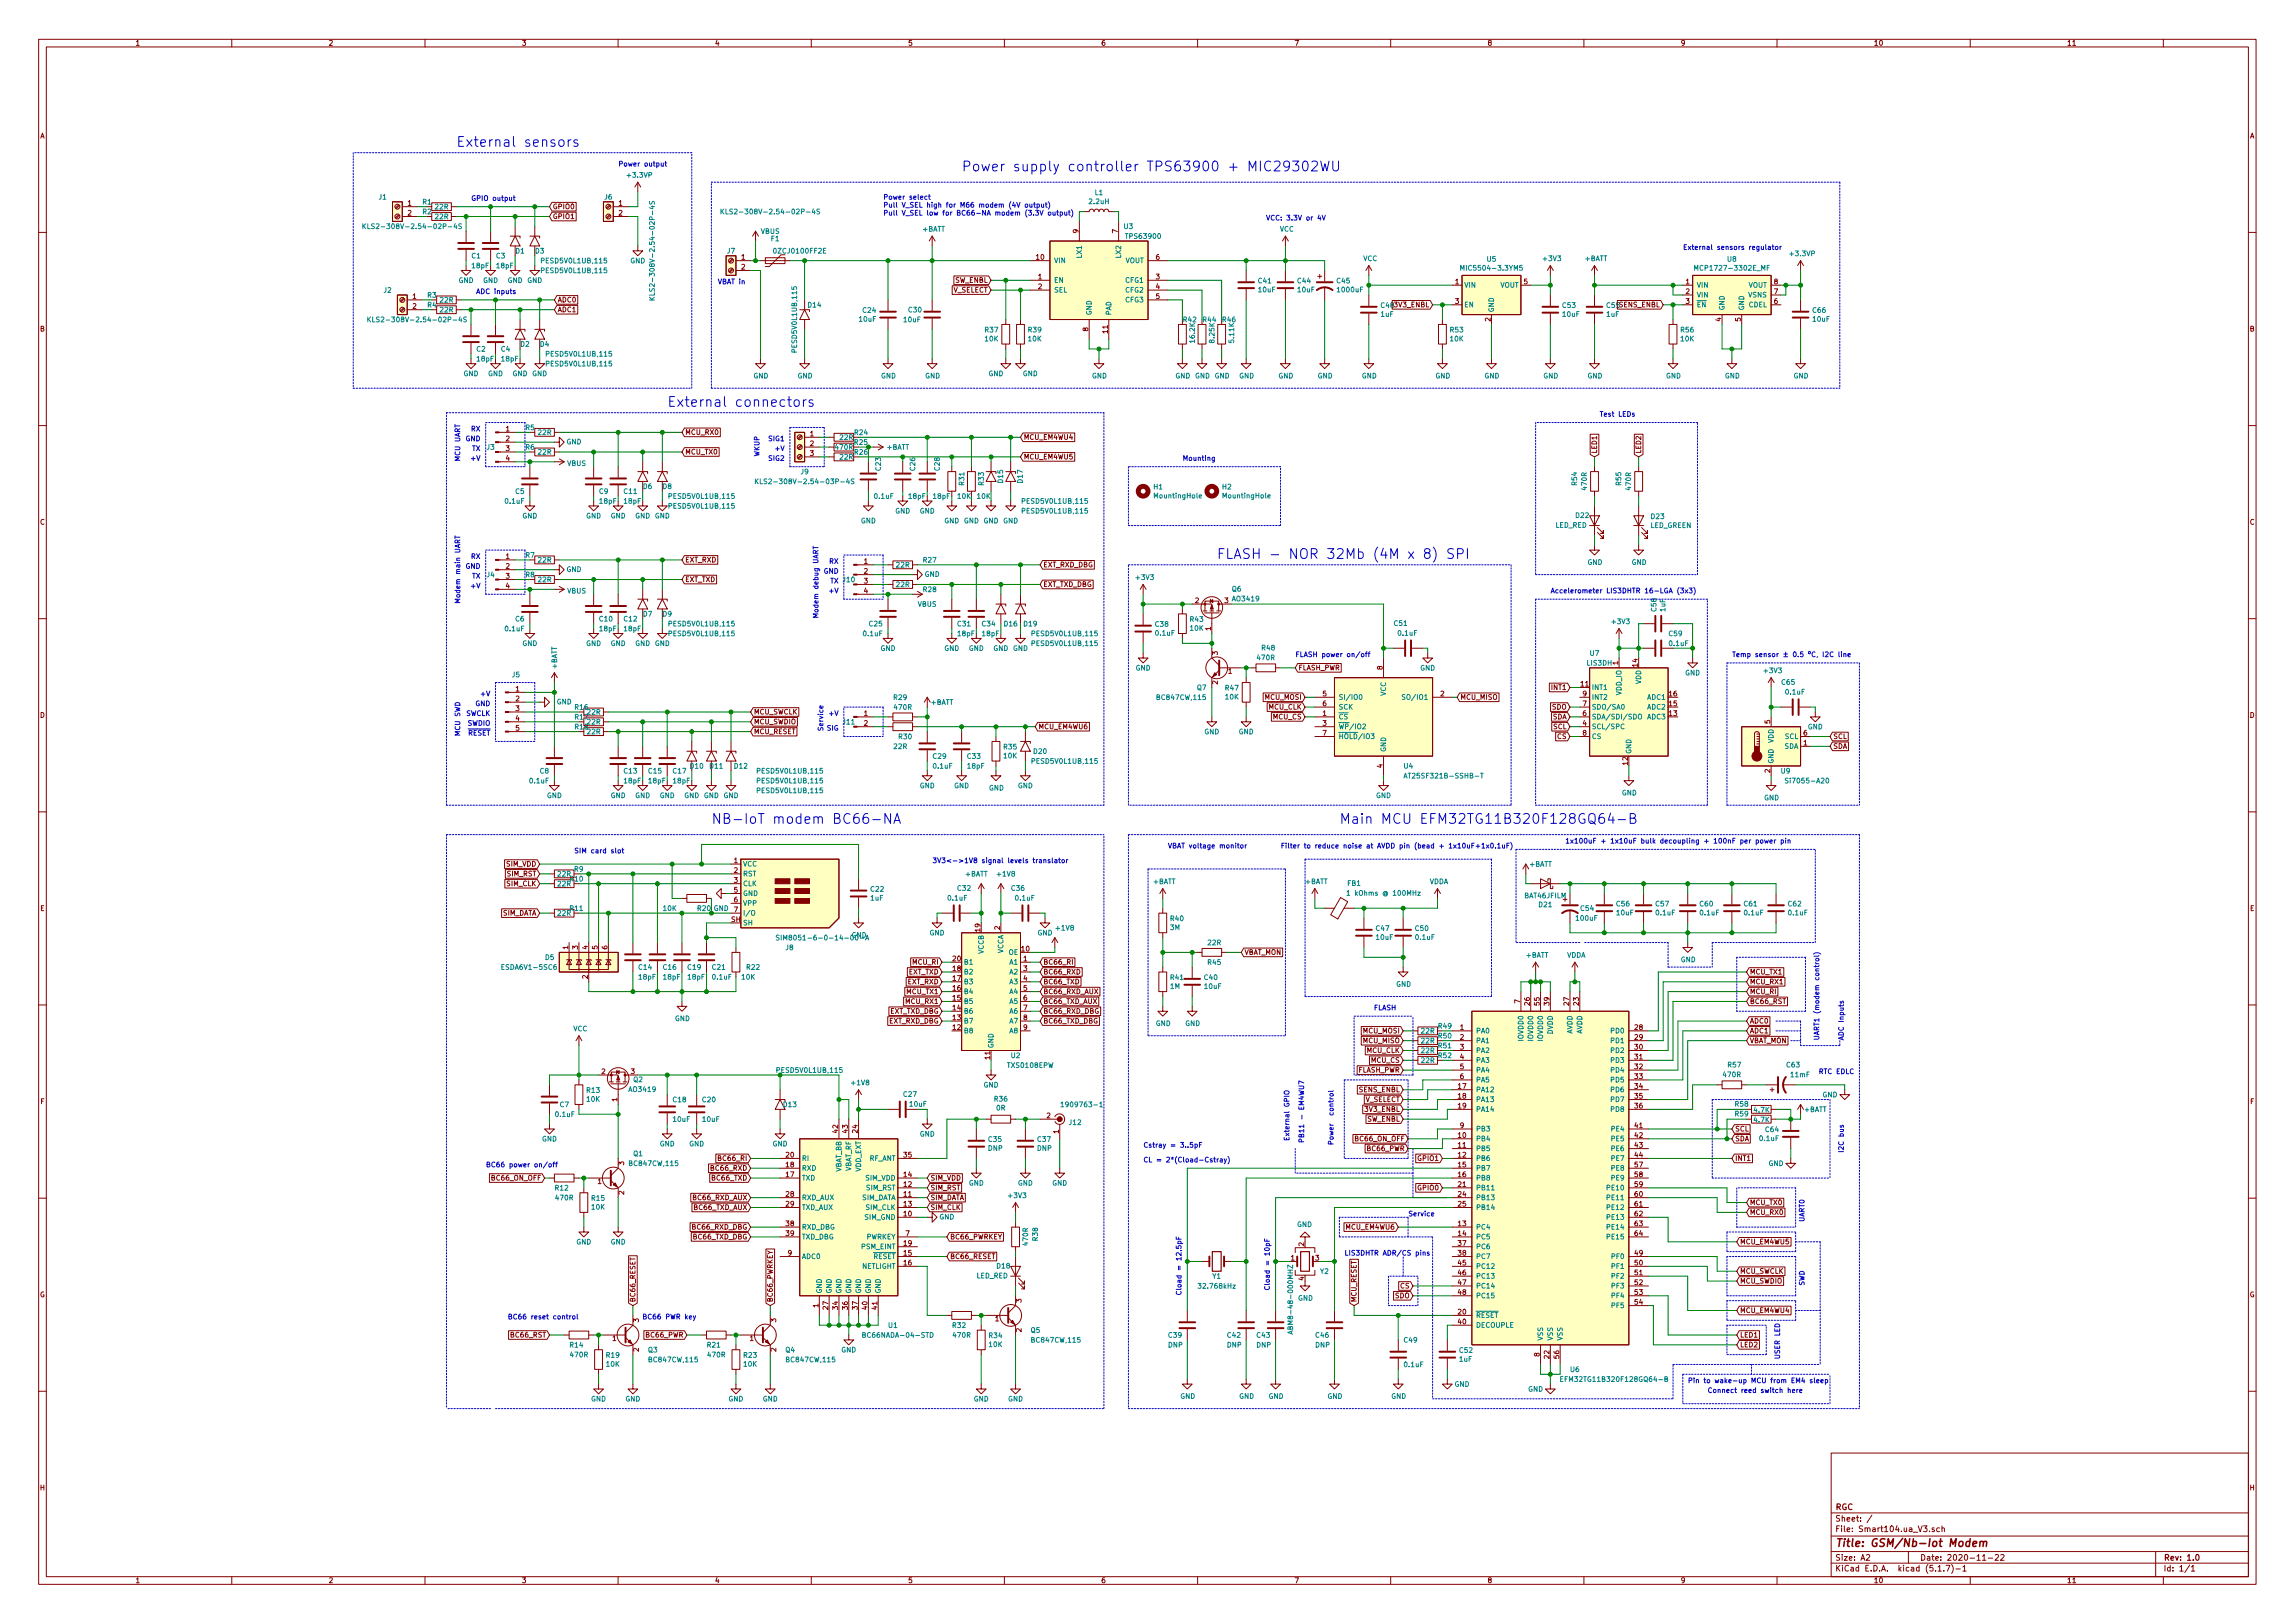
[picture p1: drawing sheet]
<svg xmlns="http://www.w3.org/2000/svg" width="594mm" height="420mm" viewBox="0 0 594 420" stroke-linecap="round" stroke-linejoin="round" font-family="sans-serif">
<defs><g id="words">
<g font-size="3.5" fill="#0000c2">
<text x="118.1" y="38">External sensors</text>
<text x="248.9" y="44.4">Power supply controller TPS63900 + MIC29302WU</text>
<text x="172.7" y="105.3">External connectors</text>
<text x="315" y="144.7">FLASH - NOR 32Mb (4M x 8) SPI</text>
<text x="184.1" y="213.3">NB-IoT modem BC66-NA</text>
<text x="346.7" y="213.3">Main MCU EFM32TG11B320F128GQ64-B</text>
</g>
<text font-size="2.8" fill="#840000" x="475" y="400.4">Title: GSM/Nb-Iot Modem</text>
<g font-size="2.1" fill="#840000">
<text x="475" y="393.9">Sheet: /</text>
<text x="475" y="390.9">RGC</text>
<text x="475" y="396.6">File: Smart104.ua_V3.sch</text>
<text x="475" y="406.8">KiCad E.D.A. kicad (5.1.7)-1</text>
<text x="475" y="404">Size: A2</text>
<text x="497" y="404">Date: 2020-11-22</text>
<text x="560" y="404">Rev: 1.0</text>
<text x="560" y="406.8">Id: 1/1</text>
</g>
<g font-size="1.8" fill="#840000">
<text x="35" y="11.8">1</text>
<text x="85" y="11.8">2</text>
<text x="135" y="11.8">3</text>
<text x="185" y="11.8">4</text>
<text x="235" y="11.8">5</text>
<text x="285" y="11.8">6</text>
<text x="335" y="11.8">7</text>
<text x="385" y="11.8">8</text>
<text x="435" y="11.8">9</text>
<text x="485" y="11.8">10</text>
<text x="535" y="11.8">11</text>
<text x="10.4" y="35.8">A</text>
<text x="582.4" y="35.8">A</text>
<text x="105.6" y="53.3">1</text>
<text x="160.2" y="53.3">1</text>
<text x="105.6" y="55.8">2</text>
<text x="143" y="54.1">GPIO0</text>
<text x="143" y="56.7">GPIO1</text>
<text x="160.2" y="55.8">2</text>
<text x="279.1" y="60.3" transform="rotate(-90 279.1 60.3)">9</text>
<text x="289.3" y="60.3" transform="rotate(-90 289.3 60.3)">7</text>
<text x="191.9" y="67.2">1</text>
<text x="191.9" y="69.8">2</text>
<text x="268.3" y="67.2">10</text>
<text x="299.2" y="67.2">6</text>
<text x="106.8" y="77.4">1</text>
<text x="246.6" y="75.7">V_SELECT</text>
<text x="247.1" y="73.2">SW_ENBL</text>
<text x="268.8" y="72.3">1</text>
<text x="268.8" y="74.8">2</text>
<text x="299.2" y="72.3">3</text>
<text x="299.2" y="74.8">4</text>
<text x="299.2" y="77.4">5</text>
<text x="376.7" y="73.6">1</text>
<text x="394.5" y="73.6">5</text>
<text x="436.4" y="73.6">1</text>
<text x="436.4" y="76.1">2</text>
<text x="459.3" y="76.1">7</text>
<text x="459.3" y="73.6">8</text>
<text x="106.8" y="79.9">2</text>
<text x="144.3" y="78.3">ADC0</text>
<text x="144.3" y="80.8">ADC1</text>
<text x="361.1" y="79.5">3V3_ENBL</text>
<text x="376.7" y="78.7">3</text>
<text x="385.8" y="83.2" transform="rotate(-90 385.8 83.2)">2</text>
<text x="416" y="79.7">C55SENS_ENBL</text>
<text x="436.4" y="78.7">3</text>
<text x="445.5" y="83.2" transform="rotate(-90 445.5 83.2)">4</text>
<text x="450.6" y="83.2" transform="rotate(-90 450.6 83.2)">5</text>
<text x="459.3" y="78.7">6</text>
<text x="10.4" y="85.8">B</text>
<text x="281.7" y="85.7" transform="rotate(-90 281.7 85.7)">8</text>
<text x="286.8" y="86.2" transform="rotate(-90 286.8 86.2)">11</text>
<text x="582.4" y="85.8">B</text>
<text x="131" y="111.7">1</text>
<text x="177.3" y="112.6">MCU_RX0</text>
<text x="209.7" y="112.9">1</text>
<text x="264.9" y="113.8">MCU_EM4WU4</text>
<text x="131" y="114.2">2</text>
<text x="131" y="116.8">3</text>
<text x="131" y="119.3">4</text>
<text x="177.3" y="117.6">MCU_TX0</text>
<text x="209.7" y="115.5">2</text>
<text x="209.7" y="118">3</text>
<text x="264.9" y="118.9">MCU_EM4WU5</text>
<text x="413.4" y="117.5" transform="rotate(-90 413.4 117.5)">LED1</text>
<text x="424.8" y="117.5" transform="rotate(-90 424.8 117.5)">LED2</text>
<text x="10.4" y="135.8">C</text>
<text x="582.4" y="135.8">C</text>
<text x="131" y="144.7">1</text>
<text x="131" y="147.2">2</text>
<text x="131" y="149.8">3</text>
<text x="177.3" y="145.6">EXT_RXD</text>
<text x="223.7" y="146">1</text>
<text x="223.7" y="148.5">2</text>
<text x="270" y="146.9">EXT_RXD_DBG</text>
<text x="131" y="152.3">4</text>
<text x="177.3" y="150.7">EXT_TXD</text>
<text x="223.7" y="151">3</text>
<text x="223.7" y="153.6">4</text>
<text x="270" y="151.9">EXT_TXD_DBG</text>
<text x="309.4" y="156.1">2</text>
<text x="317" y="156.1">3</text>
<text x="313.4" y="163.2" transform="rotate(-90 313.4 163.2)">1</text>
<text x="315.2" y="169.6" transform="rotate(-90 315.2 169.6)">3</text>
<text x="336.1" y="173.5">FLASH_PWR</text>
<text x="357.9" y="173.4" transform="rotate(-90 357.9 173.4)">8</text>
<text x="423.9" y="172.6" transform="rotate(-90 423.9 172.6)">14</text>
<text x="133.5" y="179">1</text>
<text x="315.2" y="177.2" transform="rotate(-90 315.2 177.2)">2</text>
<text x="318" y="174.4">1</text>
<text x="401.8" y="178.6">INT1</text>
<text x="409.2" y="177.7">11</text>
<text x="10.4" y="185.8">D</text>
<text x="133.5" y="181.5">2</text>
<text x="133.5" y="184.1">3</text>
<text x="195.1" y="185">MCU_SWCLK</text>
<text x="223.7" y="185.3">1</text>
<text x="327.5" y="181.1">MCU_MOSI</text>
<text x="328.4" y="183.7">MCU_CLK</text>
<text x="342.4" y="185.3">1</text>
<text x="342.4" y="180.3">5</text>
<text x="342.4" y="182.8">6</text>
<text x="372.9" y="180.3">2</text>
<text x="378" y="181.1">MCU_MISO</text>
<text x="401.8" y="183.7">SDO</text>
<text x="409.7" y="185.3">6</text>
<text x="409.7" y="182.8">7</text>
<text x="409.7" y="180.3">9</text>
<text x="432.1" y="185.3">13</text>
<text x="432.1" y="182.8">15</text>
<text x="432.1" y="180.3">16</text>
<text x="582.4" y="185.8">D</text>
<text x="133.5" y="186.6">4</text>
<text x="133.5" y="189.1">5</text>
<text x="195.1" y="187.5">MCU_SWDIO</text>
<text x="195.1" y="190">MCU_RESET</text>
<text x="223.7" y="187.9">2</text>
<text x="268.8" y="188.8">MCU_EM4WU6</text>
<text x="329.6" y="186.2">MCU_CS</text>
<text x="342.4" y="187.9">3</text>
<text x="342.4" y="190.4">7</text>
<text x="401.9" y="186.2">SDA</text>
<text x="402.1" y="188.8">SCL</text>
<text x="403.1" y="191.3">CS</text>
<text x="409.7" y="187.9">4</text>
<text x="409.7" y="190.4">8</text>
<text x="458.2" y="187.3" transform="rotate(-90 458.2 187.3)">5</text>
<text x="466.9" y="190.4">6</text>
<text x="474.5" y="191.3">SCL</text>
<text x="421.4" y="198" transform="rotate(-90 421.4 198)">12</text>
<text x="466.9" y="193">1</text>
<text x="474.5" y="193.8">SDA</text>
<text x="357.9" y="198.8" transform="rotate(-90 357.9 198.8)">4</text>
<text x="458.2" y="200" transform="rotate(-90 458.2 200)">2</text>
<text x="131" y="224.3">SIM_VDD</text>
<text x="131.2" y="226.9">SIM_RST</text>
<text x="190" y="223.4">1</text>
<text x="190" y="226">2</text>
<text x="131.1" y="229.4">SIM_CLK</text>
<text x="190" y="228.5">3</text>
<text x="190" y="231.1">5</text>
<text x="190" y="233.6">6</text>
<text x="10.4" y="235.8">E</text>
<text x="129.9" y="237">SIM_DATA</text>
<text x="189.3" y="238.7">SH</text>
<text x="190" y="236.1">7</text>
<text x="582.4" y="235.8">E</text>
<text x="147.1" y="245.8" transform="rotate(-90 147.1 245.8)">1</text>
<text x="149.6" y="245.8" transform="rotate(-90 149.6 245.8)">3</text>
<text x="152.1" y="245.8" transform="rotate(-90 152.1 245.8)">4</text>
<text x="154.7" y="245.8" transform="rotate(-90 154.7 245.8)">5</text>
<text x="157.2" y="245.8" transform="rotate(-90 157.2 245.8)">6</text>
<text x="253.7" y="241.2" transform="rotate(-90 253.7 241.2)">19</text>
<text x="258.8" y="240.7" transform="rotate(-90 258.8 240.7)">2</text>
<text x="236.3" y="249.7">MCU_RI</text>
<text x="246.7" y="251.4">18</text>
<text x="246.7" y="248.8">20</text>
<text x="264.5" y="246.3">10</text>
<text x="264.9" y="248.8">1</text>
<text x="264.9" y="251.4">3</text>
<text x="270" y="249.7">BC66_RI</text>
<text x="322.1" y="247.2">VBAT_MON</text>
<text x="152.1" y="253.4" transform="rotate(-90 152.1 253.4)">2</text>
<text x="234.8" y="257.3">MCU_TX1</text>
<text x="234.9" y="254.8">EXT_RXD</text>
<text x="235.1" y="252.3">EXT_TXD</text>
<text x="246.7" y="256.5">16</text>
<text x="246.7" y="253.9">17</text>
<text x="264.9" y="253.9">4</text>
<text x="264.9" y="256.5">5</text>
<text x="270" y="254.8">BC66_TXD</text>
<text x="270" y="257.3">BC66_RXD_AUX</text>
<text x="270" y="252.3">BC66_RXD</text>
<text x="452.9" y="254.8">MCU_RX1</text>
<text x="452.9" y="252.3">MCU_TX1</text>
<text x="452.9" y="257.3">MCU_RI</text>
<text x="230.2" y="262.4">EXT_TXD_DBG</text>
<text x="234.6" y="259.9">MCU_RX1</text>
<text x="246.7" y="261.5">14</text>
<text x="246.7" y="259">15</text>
<text x="264.9" y="259">6</text>
<text x="264.9" y="261.5">7</text>
<text x="270" y="259.9">BC66_TXD_AUX</text>
<text x="270" y="262.4">BC66_RXD_DBG</text>
<text x="393.4" y="259.7" transform="rotate(-90 393.4 259.7)">7</text>
<text x="396" y="260.2" transform="rotate(-90 396 260.2)">26</text>
<text x="398.5" y="260.2" transform="rotate(-90 398.5 260.2)">55</text>
<text x="401.1" y="260.2" transform="rotate(-90 401.1 260.2)">39</text>
<text x="406.1" y="260.2" transform="rotate(-90 406.1 260.2)">27</text>
<text x="408.7" y="260.2" transform="rotate(-90 408.7 260.2)">23</text>
<text x="452.9" y="259.9">BC66_RST</text>
<text x="230" y="265">EXT_RXD_DBG</text>
<text x="246.7" y="266.6">12</text>
<text x="246.7" y="264.1">13</text>
<text x="264.9" y="264.1">8</text>
<text x="264.9" y="266.6">9</text>
<text x="270" y="265">BC66_TXD_DBG</text>
<text x="352.9" y="267.5">MCU_MOSI</text>
<text x="378" y="266.6">1</text>
<text x="378" y="269.2">2</text>
<text x="423.2" y="266.6">28</text>
<text x="423.2" y="269.2">29</text>
<text x="452.9" y="267.5">ADC1</text>
<text x="452.9" y="265">ADC0</text>
<text x="256.3" y="274.2" transform="rotate(-90 256.3 274.2)">11</text>
<text x="352.9" y="270">MCU_MISO</text>
<text x="353.8" y="272.6">MCU_CLK</text>
<text x="355" y="275.1">MCU_CS</text>
<text x="378" y="271.7">3</text>
<text x="378" y="274.2">4</text>
<text x="423.2" y="271.7">30</text>
<text x="423.2" y="274.2">31</text>
<text x="452.9" y="270">VBAT_MON</text>
<text x="155.7" y="278">2</text>
<text x="163.3" y="278">3</text>
<text x="351.4" y="277.7">FLASH_PWR</text>
<text x="377.5" y="281.9">17</text>
<text x="378" y="276.8">5</text>
<text x="378" y="279.3">6</text>
<text x="423.2" y="276.8">32</text>
<text x="423.2" y="279.3">33</text>
<text x="423.2" y="281.9">34</text>
<text x="10.5" y="285.8">F</text>
<text x="159.8" y="285.1" transform="rotate(-90 159.8 285.1)">1</text>
<text x="351.8" y="282.7">SENS_ENBL</text>
<text x="353.3" y="285.3">V_SELECT</text>
<text x="353.5" y="287.8">3V3_ENBL</text>
<text x="377.5" y="284.4">18</text>
<text x="377.5" y="286.9">19</text>
<text x="423.2" y="284.4">35</text>
<text x="423.2" y="286.9">36</text>
<text x="582.5" y="285.8">F</text>
<text x="216.9" y="293.2" transform="rotate(-90 216.9 293.2)">42</text>
<text x="219.5" y="293.2" transform="rotate(-90 219.5 293.2)">43</text>
<text x="222" y="293.2" transform="rotate(-90 222 293.2)">24</text>
<text x="271" y="289.5">2</text>
<text x="274.1" y="293.4" transform="rotate(-90 274.1 293.4)">1</text>
<text x="353.8" y="290.4">SW_ENBL</text>
<text x="378" y="292">9</text>
<text x="423.2" y="292">41</text>
<text x="449.1" y="292.9">SCL</text>
<text x="203.5" y="299.6">20</text>
<text x="234" y="299.6">35</text>
<text x="351" y="295.4">BC66_ON_OFF</text>
<text x="354.1" y="298">BC66_PWR</text>
<text x="377.5" y="294.6">10</text>
<text x="377.5" y="297.1">11</text>
<text x="377.5" y="299.6">12</text>
<text x="423.2" y="294.6">42</text>
<text x="423.2" y="297.1">43</text>
<text x="423.2" y="299.6">44</text>
<text x="449.1" y="295.4">SDA</text>
<text x="127.5" y="305.6">BC66_ON_OFF</text>
<text x="161.5" y="301.6" transform="rotate(-90 161.5 301.6)">3</text>
<text x="184.3" y="303.1">BC66_RXD</text>
<text x="184.5" y="305.6">BC66_TXD</text>
<text x="186.3" y="300.5">BC66_RI</text>
<text x="203.5" y="304.7">17</text>
<text x="203.5" y="302.2">18</text>
<text x="234" y="304.7">14</text>
<text x="240.8" y="305.6">SIM_VDD</text>
<text x="367.2" y="300.5">GPIO1</text>
<text x="377.5" y="302.2">15</text>
<text x="377.5" y="304.7">16</text>
<text x="423.2" y="302.2">57</text>
<text x="423.2" y="304.7">58</text>
<text x="449.1" y="300.5">INT1</text>
<text x="154.8" y="306.5">1</text>
<text x="161.5" y="309.3" transform="rotate(-90 161.5 309.3)">2</text>
<text x="179.6" y="310.7">BC66_RXD_AUX</text>
<text x="203.5" y="309.8">28</text>
<text x="234" y="309.8">11</text>
<text x="234" y="307.3">12</text>
<text x="240.8" y="308.1">SIM_RST</text>
<text x="240.8" y="310.7">SIM_DATA</text>
<text x="367.2" y="308.1">GPIO0</text>
<text x="377.5" y="307.3">21</text>
<text x="377.5" y="309.8">24</text>
<text x="423.2" y="307.3">59</text>
<text x="423.2" y="309.8">60</text>
<text x="452.9" y="312">MCU_TX0</text>
<text x="179.8" y="313.2">BC66_TXD_AUX</text>
<text x="203.5" y="312.3">29</text>
<text x="203.5" y="317.4">38</text>
<text x="234" y="314.9">10</text>
<text x="234" y="312.3">13</text>
<text x="240.8" y="313.2">SIM_CLK</text>
<text x="377.5" y="317.4">13</text>
<text x="377.5" y="312.3">25</text>
<text x="423.2" y="312.3">61</text>
<text x="423.2" y="314.9">62</text>
<text x="423.2" y="317.4">63</text>
<text x="452.9" y="314.5">MCU_RX0</text>
<text x="179.4" y="318.3">BC66_RXD_DBG</text>
<text x="179.6" y="320.8">BC66_TXD_DBG</text>
<text x="203.5" y="320">39</text>
<text x="234" y="322.5">19</text>
<text x="234.5" y="320">7</text>
<text x="245.9" y="320.8">BC66_PWRKEY</text>
<text x="337.6" y="322.6" transform="rotate(-90 337.6 322.6)">2</text>
<text x="348.6" y="318.3">MCU_EM4WU6</text>
<text x="377.5" y="320">14</text>
<text x="377.5" y="322.5">37</text>
<text x="423.2" y="320">64</text>
<text x="450.4" y="322.1">MCU_EM4WU5</text>
<text x="204" y="325">9</text>
<text x="234" y="325">15</text>
<text x="234" y="327.6">16</text>
<text x="245.9" y="325.9">BC66_RESET</text>
<text x="334.2" y="326.3">1</text>
<text x="340.5" y="326.3">3</text>
<text x="377.5" y="325">38</text>
<text x="377.5" y="327.6">45</text>
<text x="423.2" y="325">49</text>
<text x="423.2" y="327.6">50</text>
<text x="450.4" y="329.7">MCU_SWCLK</text>
<text x="10.3" y="335.8">G</text>
<text x="337.6" y="331.5" transform="rotate(-90 337.6 331.5)">4</text>
<text x="362.5" y="333.5">CS</text>
<text x="377.5" y="330.1">46</text>
<text x="377.5" y="332.7">47</text>
<text x="377.5" y="335.2">48</text>
<text x="423.2" y="330.1">51</text>
<text x="423.2" y="332.7">52</text>
<text x="423.2" y="335.2">53</text>
<text x="450.4" y="332.3">MCU_SWDIO</text>
<text x="582.3" y="335.8">G</text>
<text x="164.5" y="337.2" transform="rotate(-90 164.5 337.2)">BC66_RESET</text>
<text x="200" y="337.2" transform="rotate(-90 200 337.2)">BC66_PWRKEY</text>
<text x="211.8" y="338.5" transform="rotate(-90 211.8 338.5)">1</text>
<text x="214.4" y="339" transform="rotate(-90 214.4 339)">27</text>
<text x="216.9" y="339" transform="rotate(-90 216.9 339)">34</text>
<text x="219.5" y="339" transform="rotate(-90 219.5 339)">36</text>
<text x="222" y="339" transform="rotate(-90 222 339)">37</text>
<text x="224.5" y="339" transform="rotate(-90 224.5 339)">40</text>
<text x="227.1" y="339" transform="rotate(-90 227.1 339)">41</text>
<text x="264.4" y="337.2" transform="rotate(-90 264.4 337.2)">3</text>
<text x="351.2" y="337.2" transform="rotate(-90 351.2 337.2)">MCU_RESET</text>
<text x="361.1" y="336.1">SDO</text>
<text x="377.5" y="340.3">20</text>
<text x="423.2" y="337.7">54</text>
<text x="450.4" y="339.9">MCU_EM4WU4</text>
<text x="132.4" y="346.2">BC66_RST</text>
<text x="158.6" y="347.1">1</text>
<text x="165.4" y="342.3" transform="rotate(-90 165.4 342.3)">3</text>
<text x="167.4" y="346.2">BC66_PWR</text>
<text x="194.1" y="347.1">1</text>
<text x="200.9" y="342.3" transform="rotate(-90 200.9 342.3)">3</text>
<text x="257.6" y="342.1">1</text>
<text x="264.4" y="344.8" transform="rotate(-90 264.4 344.8)">2</text>
<text x="377.5" y="342.8">40</text>
<text x="450.4" y="346.2">LED1</text>
<text x="165.4" y="349.9" transform="rotate(-90 165.4 349.9)">2</text>
<text x="200.9" y="349.9" transform="rotate(-90 200.9 349.9)">2</text>
<text x="398.5" y="351.2" transform="rotate(-90 398.5 351.2)">8</text>
<text x="401.1" y="351.7" transform="rotate(-90 401.1 351.7)">22</text>
<text x="403.6" y="351.7" transform="rotate(-90 403.6 351.7)">56</text>
<text x="450.4" y="348.8">LED2</text>
<text x="10.4" y="385.8">H</text>
<text x="582.4" y="385.8">H</text>
<text x="35" y="409.8">1</text>
<text x="85" y="409.8">2</text>
<text x="135" y="409.8">3</text>
<text x="185" y="409.8">4</text>
<text x="235" y="409.8">5</text>
<text x="285" y="409.8">6</text>
<text x="335" y="409.8">7</text>
<text x="385" y="409.8">8</text>
<text x="435" y="409.8">9</text>
<text x="485" y="409.8">10</text>
<text x="535" y="409.8">11</text>
</g>
<g font-size="1.8" fill="#0000c2">
<text x="160" y="43.1">Power output</text>
<text x="121.9" y="52">GPIO output</text>
<text x="228.6" y="51.7">Power select</text>
<text x="228.6" y="53.7">Pull V_SEL high for M66 modem (4V output)</text>
<text x="228.6" y="55.8">Pull V_SEL low for BC66-NA modem (3.3V output)</text>
<text x="327.7" y="57.1">VCC: 3.3V or 4V</text>
<text x="435.6" y="64.7">External sensors regulator</text>
<text x="123.2" y="76.1">ADC inputs</text>
<text x="186.2" y="73.6">VBAT in</text>
<text x="414" y="107.9">Test LEDs</text>
<text x="122" y="111.7">RX</text>
<text x="119.1" y="119.5" transform="rotate(-90 119.1 119.5)">MCU UART</text>
<text x="120.5" y="114.2">GND</text>
<text x="122.2" y="116.8">TX</text>
<text x="122.3" y="119.3">+V</text>
<text x="196.6" y="118.3" transform="rotate(-90 196.6 118.3)">WKUP</text>
<text x="199.2" y="114.2">SIG1</text>
<text x="199.2" y="119.3">SIG2</text>
<text x="201" y="116.8">+V</text>
<text x="306.1" y="119.3">Mounting</text>
<text x="120.5" y="147.2">GND</text>
<text x="122" y="144.7">RX</text>
<text x="122.2" y="149.8">TX</text>
<text x="213.2" y="148.5">GND</text>
<text x="214.7" y="146">RX</text>
<text x="122.3" y="152.3">+V</text>
<text x="214.9" y="151">TX J10</text>
<text x="215" y="153.6">+V</text>
<text x="401.3" y="153.6">Accelerometer LIS3DHTR 16-LGA (3x3)</text>
<text x="119.1" y="156.4" transform="rotate(-90 119.1 156.4)">Modem main UART</text>
<text x="211.8" y="160.2" transform="rotate(-90 211.8 160.2)">Modem debug UART</text>
<text x="335.3" y="170.1">FLASH power on/off</text>
<text x="448.3" y="170.1">Temp sensor ± 0.5 ºC, I2C line</text>
<text x="120.5" y="185.3">SWCLK</text>
<text x="123.1" y="182.8">GND</text>
<text x="124.8" y="180.3">+V</text>
<text x="215" y="185.3">+V</text>
<text x="119.1" y="190.7" transform="rotate(-90 119.1 190.7)">MCU SWD</text>
<text x="121" y="187.9">SWDIO</text>
<text x="121.1" y="190.4">RESET</text>
<text x="213.1" y="189.4" transform="rotate(-90 213.1 189.4)">Service</text>
<text x="214.1" y="189.1">SIG</text>
<text x="148.6" y="220.9">SIM card slot</text>
<text x="302.3" y="219.6">VBAT voltage monitor</text>
<text x="331.5" y="219.6">Filter to reduce noise at AVDD pin (bead + 1x10uF+1x0.1uF)</text>
<text x="405.1" y="218.4">1x100uF + 1x10uF bulk decoupling + 100nF per power pin</text>
<text x="241.3" y="223.4">3V3&lt;-&gt;1V8 signal levels translator</text>
<text x="355.6" y="261.5">FLASH</text>
<text x="470.9" y="269.4" transform="rotate(-90 470.9 269.4)">UART1 (modem control)</text>
<text x="477.3" y="269.4" transform="rotate(-90 477.3 269.4)">ADC Inputs</text>
<text x="471.1" y="278">RTC EDLC</text>
<text x="333.8" y="294" transform="rotate(-90 333.8 294)">External GPIO</text>
<text x="337.6" y="293.1" transform="rotate(-90 337.6 293.1)">PB11 - EM4WU7</text>
<text x="295.9" y="297.1">Cstray = 3..5pF</text>
<text x="345.2" y="294.4" transform="rotate(-90 345.2 294.4)">Power control</text>
<text x="477.3" y="297.4" transform="rotate(-90 477.3 297.4)">I2C bus</text>
<text x="125.7" y="302.2">BC66 power on/off</text>
<text x="295.9" y="300.9">CL = 2*(Cload-Cstray)</text>
<text x="364.5" y="314.9">Service</text>
<text x="467.1" y="316.4" transform="rotate(-90 467.1 316.4)">UART0</text>
<text x="348" y="325">LIS3DHTR ADR/CS pins</text>
<text x="305.8" y="335.4" transform="rotate(-90 305.8 335.4)">Cload = 12.5pF</text>
<text x="328.7" y="334.2" transform="rotate(-90 328.7 334.2)">Cload = 10pF</text>
<text x="467.1" y="332.9" transform="rotate(-90 467.1 332.9)">SWD</text>
<text x="134.1" y="341.5">BC66 reset control</text>
<text x="167.8" y="341.5">BC66 PWR key</text>
<text x="460.8" y="352" transform="rotate(-90 460.8 352)">USER LED</text>
<text x="436.9" y="358.1">Pin to wake-up MCU from EM4 sleep</text>
<text x="442" y="360.6">Connect reed switch here</text>
</g>
<g font-size="1.8" fill="#008484">
<text x="162.6" y="46">+3.3VP</text>
<text x="98.1" y="51.7">J1</text>
<text x="109.4" y="52.9">R1</text>
<text x="156.5" y="51.7">J6</text>
<text x="282" y="52.8">2.2uH</text>
<text x="283.5" y="50.5">L1</text>
<text x="96.8" y="59.3">KLS2-308V-2.54-02P-4S</text>
<text x="109.4" y="55.5">R2</text>
<text x="112.7" y="54.2">22R</text>
<text x="112.7" y="56.7">22R</text>
<text x="189.5" y="55.5">KLS2-308V-2.54-02P-4S</text>
<text x="238.8" y="60">+BATT</text>
<text x="291" y="59.3">U3</text>
<text x="331.3" y="60">VCC</text>
<text x="133.5" y="65.6">D1</text>
<text x="138.6" y="65.6">D3</text>
<text x="188.3" y="65.6">J7</text>
<text x="197" y="60.5">VBUS</text>
<text x="199.6" y="62.5">F1</text>
<text x="200.7" y="65.6">0ZCJ0100FF2E</text>
<text x="291.7" y="61.8">TPS63900</text>
<text x="122.1" y="66.9">C1</text>
<text x="122.3" y="69.4">18pF</text>
<text x="128.5" y="66.9">C3</text>
<text x="128.6" y="69.4">18pF</text>
<text x="140.6" y="70.7">PESD5V0L1UB,115</text>
<text x="140.6" y="68.2">PESD5V0L1UB,115</text>
<text x="163.1" y="68.2">GND</text>
<text x="272.8" y="68.1">VIN</text>
<text x="280" y="66.7" transform="rotate(-90 280 66.7)">LX1</text>
<text x="290.2" y="66.7" transform="rotate(-90 290.2 66.7)">LX2</text>
<text x="291.3" y="68.1">VOUT</text>
<text x="352.9" y="67.6">VCC</text>
<text x="379.1" y="70">MIC5504-3.3YM5</text>
<text x="385" y="67.7">U5</text>
<text x="399.6" y="67.6">+3V3</text>
<text x="410.3" y="67.6">+BATT</text>
<text x="439.8" y="70">MCP1727-3302E_MF</text>
<text x="447.2" y="67.7">U8</text>
<text x="463.5" y="66.3">+3.3VP</text>
<text x="99.4" y="75.8">J2</text>
<text x="110.7" y="77.1">R3</text>
<text x="118.7" y="73.2">GND</text>
<text x="125" y="73.2">GND</text>
<text x="131.4" y="73.2">GND GND</text>
<text x="169.5" y="74.8" transform="rotate(-90 169.5 74.8)">KLS2-308V-2.54-02P-4S</text>
<text x="272.8" y="73.2">EN</text>
<text x="272.8" y="75.7">SEL</text>
<text x="291.4" y="73.2">CFG1</text>
<text x="291.4" y="75.7">CFG2</text>
<text x="325.8" y="73.3">C41</text>
<text x="325.8" y="75.7">10uF</text>
<text x="335.9" y="73.3">C44</text>
<text x="336" y="75.7">10uF</text>
<text x="346.1" y="73.3">C45</text>
<text x="346.4" y="75.7">1000uF</text>
<text x="379" y="74.5">VIN</text>
<text x="388.3" y="74.5">VOUT</text>
<text x="439.2" y="74.5">VIN</text>
<text x="439.2" y="77">VIN</text>
<text x="452.6" y="74.5">VOUT</text>
<text x="452.6" y="77">VSNS</text>
<text x="98.1" y="83.4">KLS2-308V-2.54-02P-4S</text>
<text x="110.7" y="79.6">R4</text>
<text x="113.9" y="78.3">22R</text>
<text x="113.9" y="80.9">22R</text>
<text x="209.2" y="79.6">D14</text>
<text x="222.5" y="83.3">10uF</text>
<text x="223.4" y="81">C24</text>
<text x="234" y="83.4">10uF</text>
<text x="235.2" y="80.9">C30</text>
<text x="282.6" y="81.7" transform="rotate(-90 282.6 81.7)">GND</text>
<text x="287.7" y="81.7" transform="rotate(-90 287.7 81.7)">PAD</text>
<text x="291.4" y="78.3">CFG3</text>
<text x="306.3" y="83.4">R42</text>
<text x="311.4" y="83.4">R44</text>
<text x="316.5" y="83.4">R46</text>
<text x="357.5" y="82">1uF</text>
<text x="357.5" y="79.7">C48</text>
<text x="379" y="79.5">EN</text>
<text x="386.7" y="80.9" transform="rotate(-90 386.7 80.9)">GND</text>
<text x="404.5" y="79.7">C53</text>
<text x="404.6" y="82">10uF</text>
<text x="415.9" y="82">1uF</text>
<text x="439.2" y="79.5">EN</text>
<text x="446.4" y="80.4" transform="rotate(-90 446.4 80.4)">GND</text>
<text x="451.5" y="80.4" transform="rotate(-90 451.5 80.4)">GND</text>
<text x="452.6" y="79.5">CDEL</text>
<text x="469.3" y="81">C66</text>
<text x="469.3" y="83.3">10uF</text>
<text x="134.8" y="89.8">D2</text>
<text x="139.9" y="89.8">D4</text>
<text x="255" y="86">R37</text>
<text x="255" y="88.4">10K</text>
<text x="266.2" y="86">R39</text>
<text x="266.2" y="88.4">10K</text>
<text x="309.3" y="88.6" transform="rotate(-90 309.3 88.6)">16.2K</text>
<text x="314.4" y="88.6" transform="rotate(-90 314.4 88.6)">8.25K</text>
<text x="319.5" y="88.6" transform="rotate(-90 319.5 88.6)">5.11K</text>
<text x="375.4" y="86">R53</text>
<text x="375.4" y="88.4">10K</text>
<text x="435.1" y="86">R56</text>
<text x="435.1" y="88.4">10K</text>
<text x="123.4" y="91">C2</text>
<text x="123.5" y="93.6">18pF</text>
<text x="129.7" y="91">C4</text>
<text x="129.9" y="93.6">18pF</text>
<text x="141.9" y="94.8">PESD5V0L1UB,115</text>
<text x="141.9" y="92.3">PESD5V0L1UB,115</text>
<text x="206.3" y="90.7" transform="rotate(-90 206.3 90.7)">PESD5V0L1UB,115</text>
<text x="120" y="97.4">GND</text>
<text x="126.3" y="97.4">GND</text>
<text x="132.7" y="97.4">GND GND</text>
<text x="195" y="98">GND</text>
<text x="206.5" y="98">GND</text>
<text x="228" y="98">GND</text>
<text x="239.5" y="98">GND</text>
<text x="255.9" y="97.4">GND</text>
<text x="264.7" y="97.4">GND</text>
<text x="282.7" y="98">GND</text>
<text x="304.2" y="98">GND GND GND</text>
<text x="320.8" y="98">GND</text>
<text x="330.9" y="98">GND</text>
<text x="341.1" y="98">GND</text>
<text x="352.5" y="98">GND</text>
<text x="371.6" y="98">GND</text>
<text x="384.3" y="98">GND</text>
<text x="399.5" y="98">GND</text>
<text x="410.9" y="98">GND</text>
<text x="431.2" y="98">GND</text>
<text x="446.5" y="98">GND</text>
<text x="464.3" y="98">GND</text>
<text x="136.1" y="111.3">R5</text>
<text x="139.3" y="112.6">22R</text>
<text x="217.4" y="113.9">22R</text>
<text x="221.3" y="112.6">R24</text>
<text x="126" y="116.4">J3</text>
<text x="136.1" y="116.4">R6</text>
<text x="139.3" y="117.7">22R</text>
<text x="146.6" y="115">GND</text>
<text x="216.3" y="116.4">470R</text>
<text x="217.4" y="119">22R</text>
<text x="221.3" y="117.7">R26</text>
<text x="229.5" y="116.4">+BATT</text>
<text x="146.8" y="120.6">VBUS</text>
<text x="198.4" y="125.3">KLS2-308V-2.54-03P-4S</text>
<text x="207.3" y="122.8">J9</text>
<text x="228" y="121.8" transform="rotate(-90 228 121.8)">C23</text>
<text x="236.9" y="121.8" transform="rotate(-90 236.9 121.8)">C26</text>
<text x="243.3" y="121.8" transform="rotate(-90 243.3 121.8)">C28</text>
<text x="249.6" y="125.6" transform="rotate(-90 249.6 125.6)">R31</text>
<text x="254.7" y="125.6" transform="rotate(-90 254.7 125.6)">R33</text>
<text x="259.6" y="125" transform="rotate(-90 259.6 125)">D15</text>
<text x="264.7" y="125" transform="rotate(-90 264.7 125)">D17</text>
<text x="408.2" y="125.6" transform="rotate(-90 408.2 125.6)">R54</text>
<text x="419.7" y="125.6" transform="rotate(-90 419.7 125.6)">R55</text>
<text x="130.9" y="130.4">0.1uF</text>
<text x="133.5" y="127.9">C5</text>
<text x="155.1" y="127.9">C9</text>
<text x="155.3" y="130.4">18pF</text>
<text x="161.6" y="127.9">C11</text>
<text x="161.6" y="130.4">18pF</text>
<text x="166.5" y="126.6">D6</text>
<text x="171.6" y="126.6">D8</text>
<text x="173.6" y="129.1">PESD5V0L1UB,115</text>
<text x="173.6" y="131.7">PESD5V0L1UB,115</text>
<text x="226.4" y="129.1">0.1uF</text>
<text x="235.3" y="129.1">18pF</text>
<text x="241.6" y="129.1">18pF</text>
<text x="253" y="129.1">10K</text>
<text x="265" y="130.4">PESD5V0L1UB,115</text>
<text x="298.7" y="126.7">H1</text>
<text x="299" y="129">MountingHole</text>
<text x="316.5" y="126.7">H2</text>
<text x="316.8" y="129">MountingHole</text>
<text x="410.8" y="126.7" transform="rotate(-90 410.8 126.7)">470R</text>
<text x="422.2" y="126.7" transform="rotate(-90 422.2 126.7)">470R</text>
<text x="135.2" y="134.2">GND</text>
<text x="151.7" y="134.2">GND</text>
<text x="158.1" y="134.2">GND</text>
<text x="164.4" y="134.2">GND GND</text>
<text x="222.8" y="135.5">GND</text>
<text x="231.7" y="132.9">GND</text>
<text x="238.1" y="132.9">GND</text>
<text x="244.4" y="135.5">GND GND GND GND</text>
<text x="265" y="132.9">PESD5V0L1UB,115</text>
<text x="402.6" y="136.6">LED_RED</text>
<text x="407.9" y="134.1">D22</text>
<text x="427.1" y="136.7">LED_GREEN</text>
<text x="427.5" y="134.4">D23</text>
<text x="126" y="149.4">J4</text>
<text x="136.1" y="149.4">R8</text>
<text x="136.1" y="144.4">R7</text>
<text x="139.3" y="145.6">22R</text>
<text x="146.6" y="148">GND</text>
<text x="232.1" y="146.9">22R</text>
<text x="239" y="145.6">R27</text>
<text x="239.3" y="149.3">GND</text>
<text x="410.9" y="146.2">GND</text>
<text x="422.4" y="146.2">GND</text>
<text x="139.3" y="150.7">22R</text>
<text x="146.8" y="153.6">VBUS</text>
<text x="232.1" y="152">22R</text>
<text x="239" y="153.3">R28</text>
<text x="294.2" y="150.1">+3V3</text>
<text x="318.9" y="153.1">Q6</text>
<text x="319.2" y="155.7">AO3419</text>
<text x="133.5" y="160.9">C6</text>
<text x="155.2" y="160.9">C10</text>
<text x="161.6" y="160.9">C12</text>
<text x="166.5" y="159.6">D7</text>
<text x="171.6" y="159.6">D9</text>
<text x="237.6" y="157.1">VBUS</text>
<text x="308.1" y="161">R43</text>
<text x="417.4" y="161.6">+3V3</text>
<text x="428.8" y="158.2" transform="rotate(-90 428.8 158.2)">C58</text>
<text x="431.1" y="158.3" transform="rotate(-90 431.1 158.3)">1uF</text>
<text x="130.9" y="163.4">0.1uF</text>
<text x="135.2" y="167.2">GND</text>
<text x="151.7" y="167.2">GND</text>
<text x="155.3" y="163.4">18pF</text>
<text x="158.1" y="167.2">GND</text>
<text x="161.6" y="163.4">18pF</text>
<text x="164.4" y="167.2">GND GND</text>
<text x="173.6" y="162.1">PESD5V0L1UB,115</text>
<text x="173.6" y="164.7">PESD5V0L1UB,115</text>
<text x="223.6" y="164.7">0.1uF</text>
<text x="225" y="162.1">C25</text>
<text x="247.9" y="162.1">C31</text>
<text x="248" y="164.7">18pF</text>
<text x="254.3" y="162.1">C34</text>
<text x="254.3" y="164.7">18pF</text>
<text x="260" y="162.1">D16</text>
<text x="265.1" y="162.1">D19</text>
<text x="267.6" y="164.7">PESD5V0L1UB,115</text>
<text x="267.6" y="167.2">PESD5V0L1UB,115</text>
<text x="299.1" y="162.2">C38</text>
<text x="299.2" y="164.6">0.1uF</text>
<text x="308.1" y="163.3">10K</text>
<text x="360.9" y="162">C51</text>
<text x="362" y="164.6">0.1uF</text>
<text x="432.1" y="164.7">C59</text>
<text x="432.2" y="167.2">0.1uF</text>
<text x="144.2" y="173.2" transform="rotate(-90 144.2 173.2)">+BATT</text>
<text x="227.9" y="168.5">GND</text>
<text x="244.4" y="168.5">GND</text>
<text x="250.8" y="168.5">GND</text>
<text x="257.1" y="168.5">GND GND</text>
<text x="294" y="173.6">GND</text>
<text x="325.5" y="170.9">470R</text>
<text x="326.7" y="168.4">R48</text>
<text x="367.6" y="173.6">GND</text>
<text x="410.9" y="172.3">LIS3DH</text>
<text x="411.6" y="169.8">U7</text>
<text x="418.8" y="172.1" transform="rotate(-90 418.8 172.1)">1</text>
<text x="132.6" y="175.3">J5</text>
<text x="309.9" y="178.7">Q7</text>
<text x="317.2" y="178.8">R47</text>
<text x="412" y="178.6">INT1</text>
<text x="419.7" y="180" transform="rotate(-90 419.7 180)">VDD_IO</text>
<text x="424.8" y="177.1" transform="rotate(-90 424.8 177.1)">VDD</text>
<text x="436.2" y="174.8">GND</text>
<text x="456.8" y="174.3">+3V3</text>
<text x="461.3" y="177.3">C65</text>
<text x="462.3" y="179.8">0.1uF</text>
<text x="144.1" y="182.3">GND</text>
<text x="148.9" y="183.7">R16</text>
<text x="152" y="185">22R</text>
<text x="231.4" y="181.2">R29</text>
<text x="231.6" y="183.7">470R</text>
<text x="241" y="182.5">+BATT</text>
<text x="299.8" y="181.2">BC847CW,115</text>
<text x="317.2" y="181.1">10K</text>
<text x="346.5" y="181.1">SI/IO0</text>
<text x="346.5" y="183.7">SCK</text>
<text x="358.8" y="180.2" transform="rotate(-90 358.8 180.2)">VCC</text>
<text x="363.9" y="181.1">SO/IO1</text>
<text x="412" y="183.7">SDO/SA0</text>
<text x="412" y="181.1">INT2</text>
<text x="426.5" y="183.7">ADC2</text>
<text x="426.5" y="181.1">ADC1</text>
<text x="148.9" y="188.8">R18</text>
<text x="148.9" y="186.3">R17</text>
<text x="152" y="190.1">22R</text>
<text x="152" y="187.5">22R</text>
<text x="218.2" y="187.5">J11</text>
<text x="232.7" y="191.4">R30</text>
<text x="311.7" y="190.1">GND</text>
<text x="320.6" y="190.1">GND</text>
<text x="346.5" y="186.2">CS</text>
<text x="346.5" y="188.8">WP/IO2</text>
<text x="346.5" y="191.3">HOLD/IO3</text>
<text x="412" y="188.8">SCL/SPC</text>
<text x="412" y="186.2">SDA/SDI/SDO</text>
<text x="412" y="191.3">CS</text>
<text x="426.5" y="186.2">ADC3</text>
<text x="462.1" y="191.3">SCL</text>
<text x="467.9" y="188.8">GND</text>
<text x="231.4" y="193.9">22R</text>
<text x="241.6" y="196.4">C29</text>
<text x="250.5" y="196.4">C33</text>
<text x="259.9" y="194">R35</text>
<text x="259.9" y="196.3">10K</text>
<text x="267.6" y="197.7">PESD5V0L1UB,115</text>
<text x="267.6" y="195.2">D20</text>
<text x="358.8" y="194.7" transform="rotate(-90 358.8 194.7)">GND</text>
<text x="422.3" y="195.2" transform="rotate(-90 422.3 195.2)">GND</text>
<text x="459.1" y="197.8" transform="rotate(-90 459.1 197.8)">GND</text>
<text x="459.1" y="192.4" transform="rotate(-90 459.1 192.4)">VDD</text>
<text x="461.8" y="193.8">SDA</text>
<text x="137.2" y="202.8">0.1uF</text>
<text x="139.8" y="200.2">C8</text>
<text x="161.6" y="200.2">C13</text>
<text x="161.6" y="202.8">18pF</text>
<text x="167.9" y="200.2">C15</text>
<text x="168" y="202.8">18pF</text>
<text x="174.3" y="200.2">C17</text>
<text x="174.3" y="202.8">18pF</text>
<text x="178.7" y="199">D10</text>
<text x="183.8" y="199">D11</text>
<text x="190.1" y="199">D12</text>
<text x="196.5" y="200.2">PESD5V0L1UB,115</text>
<text x="196.5" y="202.8">PESD5V0L1UB,115</text>
<text x="241.7" y="199">0.1uF</text>
<text x="250.5" y="199">18pF</text>
<text x="363.4" y="199">U4</text>
<text x="364.7" y="201.5">AT25SF321B-SSHB-T</text>
<text x="461.1" y="200.2">U9</text>
<text x="463" y="202.8">Si7055-A20</text>
<text x="141.6" y="206.6">GND</text>
<text x="158.1" y="206.6">GND</text>
<text x="164.4" y="206.6">GND</text>
<text x="170.8" y="206.6">GND</text>
<text x="177.1" y="206.6">GND GND GND</text>
<text x="196.5" y="205.3">PESD5V0L1UB,115</text>
<text x="238.1" y="204.1">GND</text>
<text x="247" y="204.1">GND</text>
<text x="256" y="204.6">GND</text>
<text x="263.5" y="204.1">GND</text>
<text x="356.2" y="206.6">GND</text>
<text x="419.8" y="205.9">GND</text>
<text x="456.6" y="207.2">GND</text>
<text x="144.4" y="226.9">22R</text>
<text x="148.7" y="225.6">R9</text>
<text x="192.3" y="224.3">VCC</text>
<text x="192.3" y="226.9">RST</text>
<text x="249.9" y="226.9">+BATT</text>
<text x="258.3" y="226.9">+1V8</text>
<text x="395.9" y="224.4">+BATT</text>
<text x="144.4" y="229.5">22R</text>
<text x="147.6" y="228.2">R10</text>
<text x="192.3" y="229.4">CLK</text>
<text x="192.3" y="231.9">GND</text>
<text x="225.4" y="233.1">1uF</text>
<text x="225.5" y="230.8">C22</text>
<text x="245.5" y="233.1">0.1uF</text>
<text x="247.9" y="230.6">C32</text>
<text x="261.9" y="230.6">C36</text>
<text x="262.9" y="233.1">0.1uF</text>
<text x="298.5" y="228.9">+BATT</text>
<text x="337.9" y="228.9">+BATT</text>
<text x="348.8" y="229.3">FB1</text>
<text x="349.8" y="231.9">1 kOhms @ 100MHz</text>
<text x="370" y="228.9">VDDA</text>
<text x="394.7" y="232.5">BAT46JFILM</text>
<text x="144.4" y="237.1">22R</text>
<text x="147.6" y="235.8">R11</text>
<text x="171.7" y="235.8">10K</text>
<text x="180.6" y="235.8">R20</text>
<text x="184.7" y="235.8">GND</text>
<text x="192.3" y="234.5">VPP</text>
<text x="192.3" y="237">I/O</text>
<text x="192.3" y="239.6">SH</text>
<text x="303" y="238.4">R40</text>
<text x="398.4" y="234.8">D21</text>
<text x="408.1" y="238.3">100uF</text>
<text x="409.2" y="235.8">C54</text>
<text x="418.5" y="234.6">C56</text>
<text x="418.5" y="236.9">10uF</text>
<text x="428.7" y="234.6">C57</text>
<text x="428.8" y="236.9">0.1uF</text>
<text x="440.1" y="234.6">C60</text>
<text x="440.2" y="236.9">0.1uF</text>
<text x="451.5" y="234.6">C61</text>
<text x="451.6" y="236.9">0.1uF</text>
<text x="462.9" y="234.6">C62</text>
<text x="463" y="236.9">0.1uF</text>
<text x="203.4" y="246">J8</text>
<text x="204.3" y="243.4">SIM8051-6-0-14-00-A</text>
<text x="220.4" y="242.7">GND</text>
<text x="240.6" y="242.2">GND</text>
<text x="268.6" y="242.2">GND</text>
<text x="273.5" y="240.9">+1V8</text>
<text x="302.9" y="240.8">3M</text>
<text x="312.7" y="244.7">22R</text>
<text x="356.3" y="241">C47</text>
<text x="356.3" y="243.3">10uF</text>
<text x="366.4" y="241">C50</text>
<text x="366.5" y="243.3">0.1uF</text>
<text x="130.4" y="251">ESDA6V1-5SC6</text>
<text x="141.2" y="248.5">D5</text>
<text x="165.4" y="251">C14</text>
<text x="171.7" y="251">C16</text>
<text x="178.1" y="251">C19</text>
<text x="184.4" y="251">C21</text>
<text x="193.3" y="251">R22</text>
<text x="249.4" y="249.7">B1</text>
<text x="254.6" y="247" transform="rotate(-90 254.6 247)">VCCB</text>
<text x="259.7" y="247" transform="rotate(-90 259.7 247)">VCCA</text>
<text x="261.1" y="247.2">OE</text>
<text x="261.4" y="249.7">A1</text>
<text x="312.7" y="249.8">R45</text>
<text x="395" y="247.9">+BATT</text>
<text x="405.6" y="247.9">VDDA</text>
<text x="435.1" y="249.1">GND</text>
<text x="165.4" y="253.6">18pF</text>
<text x="171.8" y="253.6">18pF</text>
<text x="178.1" y="253.6">18pF</text>
<text x="184.5" y="253.6">0.1uF</text>
<text x="192" y="253.6">10K</text>
<text x="249.4" y="257.3">B4</text>
<text x="249.4" y="254.8">B3</text>
<text x="249.4" y="252.3">B2</text>
<text x="261.4" y="252.3">A2</text>
<text x="261.4" y="254.8">A3</text>
<text x="261.4" y="257.3">A4</text>
<text x="302.9" y="256">1M</text>
<text x="303" y="253.7">R41</text>
<text x="311.8" y="253.7">C40</text>
<text x="311.9" y="256">10uF</text>
<text x="361.4" y="255.4">GND</text>
<text x="249.4" y="262.4">B6</text>
<text x="249.4" y="259.9">B5</text>
<text x="261.4" y="259.9">A5</text>
<text x="261.4" y="262.4">A6</text>
<text x="148.4" y="267">VCC</text>
<text x="174.7" y="264.3">GND</text>
<text x="249.4" y="267.5">B8</text>
<text x="249.4" y="265">B7</text>
<text x="261.4" y="265">A7</text>
<text x="261.4" y="267.5">A8</text>
<text x="299.2" y="265.6">GND</text>
<text x="306.8" y="265.6">GND</text>
<text x="367.9" y="267.6">22R</text>
<text x="382" y="267.5">PA0</text>
<text x="394.3" y="269.4" transform="rotate(-90 394.3 269.4)">IOVDD0</text>
<text x="396.9" y="269.4" transform="rotate(-90 396.9 269.4)">IOVDD0</text>
<text x="399.4" y="269.4" transform="rotate(-90 399.4 269.4)">IOVDD0</text>
<text x="402" y="267.8" transform="rotate(-90 402 267.8)">DVDD</text>
<text x="407" y="267.8" transform="rotate(-90 407 267.8)">AVDD</text>
<text x="409.6" y="267.8" transform="rotate(-90 409.6 267.8)">AVDD</text>
<text x="417.2" y="267.5">PD0</text>
<text x="257.2" y="271.4" transform="rotate(-90 257.2 271.4)">GND</text>
<text x="261.8" y="273.9">U2</text>
<text x="367.9" y="275.2">22R</text>
<text x="367.9" y="272.6">22R</text>
<text x="367.9" y="270.1">22R</text>
<text x="372.4" y="271.4">R51</text>
<text x="382" y="270">PA1</text>
<text x="382" y="272.6">PA2</text>
<text x="382" y="275.1">PA3</text>
<text x="417.2" y="270">PD1</text>
<text x="417.2" y="272.6">PD2</text>
<text x="417.2" y="275.1">PD3</text>
<text x="164" y="280.1">Q2</text>
<text x="201.5" y="277.7">PESD5V0L1UB,115</text>
<text x="220.5" y="280.9">+1V8</text>
<text x="254.6" y="281.5">GND</text>
<text x="261" y="276.4">TXS0108EPW</text>
<text x="382" y="277.7">PA4</text>
<text x="382" y="280.2">PA5</text>
<text x="417.2" y="277.7">PD4</text>
<text x="417.2" y="280.2">PD5</text>
<text x="446.2" y="278.9">470R</text>
<text x="447.3" y="276.3">R57</text>
<text x="462.5" y="276.3">C63</text>
<text x="463.6" y="278.9">11mF</text>
<text x="145" y="286.6">C7</text>
<text x="151.9" y="282.9">R13</text>
<text x="151.9" y="285.2">10K</text>
<text x="163" y="282.7">AO3419</text>
<text x="174.3" y="285.3">C18</text>
<text x="181.9" y="285.3">C20</text>
<text x="202.8" y="286.6">D13</text>
<text x="233.9" y="283.9">C27</text>
<text x="235.6" y="286.5">10uF</text>
<text x="257.5" y="285.2">R36</text>
<text x="258" y="287.5">0R</text>
<text x="275.8" y="286.6">1909763-1</text>
<text x="382" y="282.7">PA12</text>
<text x="382" y="285.3">PA13</text>
<text x="382" y="287.8">PA14</text>
<text x="417.2" y="282.7">PD6</text>
<text x="417.2" y="285.3">PD7</text>
<text x="417.2" y="287.8">PD8</text>
<text x="449.2" y="286.5">R58</text>
<text x="467" y="287.9">+BATT</text>
<text x="471.8" y="284.1">GND</text>
<text x="143.9" y="289.1">0.1uF</text>
<text x="174.3" y="290.4">10uF</text>
<text x="181.9" y="290.4">10uF</text>
<text x="276.8" y="291.2">J12</text>
<text x="382" y="292.9">PB3</text>
<text x="417.3" y="292.9">PE4</text>
<text x="449.2" y="289">R59</text>
<text x="454.1" y="290.5">4.7K</text>
<text x="454.1" y="288">4.7K</text>
<text x="457.1" y="293.1">C64</text>
<text x="140.3" y="295.5">GND</text>
<text x="164" y="299.3">Q1</text>
<text x="170.8" y="296.8">GND</text>
<text x="178.4" y="296.8">GND</text>
<text x="200" y="296.8">GND</text>
<text x="238.1" y="294.2">GND</text>
<text x="255.8" y="297.9">DNP</text>
<text x="255.9" y="295.6">C35</text>
<text x="268.5" y="297.9">DNP</text>
<text x="268.6" y="295.6">C37</text>
<text x="382" y="295.4">PB4</text>
<text x="382" y="298">PB5</text>
<text x="417.3" y="295.4">PE5</text>
<text x="417.3" y="298">PE6</text>
<text x="455.6" y="295.4">0.1uF</text>
<text x="163.2" y="301.8">BC847CW,115</text>
<text x="207.5" y="305.6">TXD</text>
<text x="207.5" y="303.1">RXD</text>
<text x="207.5" y="300.5">RI</text>
<text x="217.8" y="303.7" transform="rotate(-90 217.8 303.7)">VBAT_BB</text>
<text x="220.3" y="303.5" transform="rotate(-90 220.3 303.5)">VBAT_RF</text>
<text x="222.9" y="303.5" transform="rotate(-90 222.9 303.5)">VDD_EXT</text>
<text x="224" y="305.6">SIM_VDD</text>
<text x="224.9" y="300.5">RF_ANT</text>
<text x="382" y="300.5">PB6</text>
<text x="382" y="303.1">PB7</text>
<text x="382" y="305.6">PB8</text>
<text x="417.3" y="300.5">PE7</text>
<text x="417.3" y="303.1">PE8</text>
<text x="417.3" y="305.6">PE9</text>
<text x="457.8" y="301.8">GND</text>
<text x="143.8" y="308.2">R12</text>
<text x="143.9" y="310.7">470R</text>
<text x="153.2" y="310.8">R15</text>
<text x="207.5" y="310.7">RXD_AUX</text>
<text x="222.9" y="310.7">SIM_DATA</text>
<text x="224.2" y="308.1">SIM_RST</text>
<text x="250.8" y="306.9">GND</text>
<text x="261.2" y="310.2">+3V3</text>
<text x="263.5" y="306.9">GND</text>
<text x="272.4" y="306.9">GND</text>
<text x="382" y="308.1">PB11</text>
<text x="382" y="310.7">PB13</text>
<text x="416.3" y="308.1">PE10</text>
<text x="416.3" y="310.7">PE11</text>
<text x="153.2" y="313.1">10K</text>
<text x="207.5" y="313.2">TXD_AUX</text>
<text x="223.9" y="315.8">SIM_GND</text>
<text x="224.1" y="313.2">SIM_CLK</text>
<text x="243.2" y="315.7">GND</text>
<text x="335.7" y="317.6">GND</text>
<text x="382" y="313.2">PB14</text>
<text x="416.3" y="313.2">PE12</text>
<text x="416.3" y="315.8">PE13</text>
<text x="149.2" y="322.2">GND</text>
<text x="158.1" y="322.2">GND</text>
<text x="207.5" y="318.3">RXD_DBG</text>
<text x="207.5" y="320.8">TXD_DBG</text>
<text x="223.1" y="323.4">PSM_EINT</text>
<text x="224.1" y="320.8">PWRKEY</text>
<text x="266.1" y="322.3" transform="rotate(-90 266.1 322.3)">470R</text>
<text x="268.7" y="321.2" transform="rotate(-90 268.7 321.2)">R38</text>
<text x="382" y="318.3">PC4</text>
<text x="382" y="320.8">PC5</text>
<text x="382" y="323.4">PC6</text>
<text x="416.3" y="318.3">PE14</text>
<text x="416.3" y="320.8">PE15</text>
<text x="207.5" y="325.9">ADC0</text>
<text x="223.1" y="328.5">NETLIGHT</text>
<text x="226" y="325.9">RESET</text>
<text x="258.1" y="328.4">D18</text>
<text x="341.8" y="329.8">Y2</text>
<text x="382" y="325.9">PC7</text>
<text x="382" y="328.5">PC12</text>
<text x="417.4" y="325.9">PF0</text>
<text x="417.4" y="328.5">PF1</text>
<text x="212.7" y="334.9" transform="rotate(-90 212.7 334.9)">GND</text>
<text x="215.3" y="334.9" transform="rotate(-90 215.3 334.9)">GND</text>
<text x="217.8" y="334.9" transform="rotate(-90 217.8 334.9)">GND</text>
<text x="220.3" y="334.9" transform="rotate(-90 220.3 334.9)">GND</text>
<text x="222.9" y="334.9" transform="rotate(-90 222.9 334.9)">GND</text>
<text x="225.4" y="334.9" transform="rotate(-90 225.4 334.9)">GND</text>
<text x="228" y="334.9" transform="rotate(-90 228 334.9)">GND</text>
<text x="252.7" y="330.9">LED_RED</text>
<text x="310.7" y="333.6">32.768kHz</text>
<text x="313.9" y="331.1">Y1</text>
<text x="382" y="331">PC13</text>
<text x="382" y="333.5">PC14</text>
<text x="417.4" y="331">PF2</text>
<text x="417.4" y="333.5">PF3</text>
<text x="336" y="336.7">GND</text>
<text x="382" y="341.2">RESET</text>
<text x="382" y="336.1">PC15</text>
<text x="417.4" y="336.1">PF4</text>
<text x="417.4" y="338.6">PF5</text>
<text x="224.3" y="346.3">BC66NADA-04-STD</text>
<text x="230" y="343.8">U1</text>
<text x="246.6" y="343.8">R32</text>
<text x="246.8" y="346.3">470R</text>
<text x="256.1" y="346.4">R34</text>
<text x="266.9" y="345">Q5</text>
<text x="267.4" y="347.6">BC847CW,115</text>
<text x="302.5" y="346.3">C39</text>
<text x="317.8" y="346.3">C42</text>
<text x="325.4" y="346.3">C43</text>
<text x="334.7" y="343.9" transform="rotate(-90 334.7 343.9)">ABM8-48-000MHZ</text>
<text x="340.6" y="346.3">C46</text>
<text x="363.5" y="347.6">C49</text>
<text x="382" y="343.7">DECOUPLE</text>
<text x="399.4" y="347.1" transform="rotate(-90 399.4 347.1)">VSS</text>
<text x="402" y="347.1" transform="rotate(-90 402 347.1)">VSS</text>
<text x="404.5" y="347.1" transform="rotate(-90 404.5 347.1)">VSS</text>
<text x="147.6" y="348.8">R14</text>
<text x="147.8" y="351.4">470R</text>
<text x="157" y="351.5">R19</text>
<text x="157" y="353.8">10K</text>
<text x="167.8" y="350.1">Q3</text>
<text x="168.3" y="352.6">BC847CW,115</text>
<text x="183.1" y="348.8">R21</text>
<text x="183.3" y="351.4">470R</text>
<text x="192.6" y="351.5">R23</text>
<text x="192.6" y="353.8">10K</text>
<text x="203.4" y="350.1">Q4</text>
<text x="203.9" y="352.6">BC847CW,115</text>
<text x="217.8" y="350.1">GND</text>
<text x="256.1" y="348.7">10K</text>
<text x="302.4" y="348.8">DNP</text>
<text x="317.7" y="348.8">DNP</text>
<text x="325.3" y="348.8">DNP</text>
<text x="340.5" y="348.8">DNP</text>
<text x="363.6" y="353.9">0.1uF</text>
<text x="377.8" y="352.5">1uF</text>
<text x="377.9" y="350.2">C52</text>
<text x="376.5" y="359">GND</text>
<text x="405.4" y="357.7">EFM32TG11B320F128GQ64-B</text>
<text x="406.6" y="355.2">U6</text>
<text x="153" y="362.8">GND</text>
<text x="161.9" y="362.8">GND</text>
<text x="188.5" y="362.8">GND</text>
<text x="197.4" y="362.8">GND</text>
<text x="252" y="362.8">GND</text>
<text x="260.9" y="362.8">GND</text>
<text x="305.5" y="362.1">GND</text>
<text x="320.8" y="362.1">GND</text>
<text x="328.4" y="362.1">GND</text>
<text x="343.6" y="362.1">GND</text>
<text x="360.1" y="362.1">GND</text>
<text x="395.6" y="360.3">GND</text>
</g>
<g font-size="1.8" fill="#008400">
<text x="221.2" y="115.2">R25</text>
<text x="247.9" y="129.1">10K</text>
<text x="372.4" y="268.8">R50</text>
<text x="372.4" y="266.3">R49</text>
<text x="372.4" y="273.9">R52</text>
</g>
</g></defs>
<g fill="none" stroke="#840000" stroke-width=".26">
<path d="M10 10.2h574v400h-574zM12 12.2h570v396h-570zM60 10.2v2M110 10.2v2M160 10.2v2M210 10.2v2M260 10.2v2M310 10.2v2M360 10.2v2M410 10.2v2M460 10.2v2M510 10.2v2"/>
<path d="M536.5 11.8h.8M560 10.2v2M101.6 52.2h2.5v5.1h-2.5zM103.2 55.5l-.8 .9M103.2 53l-.8 .8M103.4 55.7l-.9 .9M103.4 53.2l-.9 .8M104.1 53.5h3.8M104.1 56h3.8M111.8 52.5h5v2h-5zM111.8 55h5v2.1h-5zM116.8 53.5h1.3"/>
<path d="M116.8 56h1.3M120.6 59.9v2.8M127 59.9v2.8M133.3 58.6v2.5M138.4 58.6v2.5M142.9 52.4h6.2v2.2h-6.2l-.7-1.1zM142.9 54.9h6.2v2.3h-6.2l-.7-1.2zM156.2 52.2h2.5v5.1h-2.5zM157.8 55.5l-.8 .9M157.8 53l-.8 .8M158 55.7l-.9 .9M158 53.2l-.9 .8"/>
<path d="M158.7 53.5h3.9M158.7 56h3.9M165.1 47.2l-.8 1.2M165.1 47.2v2.5M165.1 47.2l.8 1.2M195.6 59.9l-.8 1.2M195.6 59.9v2.5M195.6 59.9l.7 1.2M279.4 57.3v5.1M280.7 54.8h1.2l.2-.5 .4-.2 .5 .2 .2 .5 .2-.5 .3-.2 .6 .2 .2 .5 .2-.5 .3-.2 .6 .2 .1 .5 .2-.5 .4-.2 .5 .2 .2 .5h1.3M289.6 57.3v5.1M10 60.2h2"/>
<path d="M102.9 76.4h2.5v5h-2.5zM104.5 79.7l-.9 .8M104.5 77.1l-.9 .9M104.7 79.8l-.9 .9M104.7 77.3l-.9 .8M105.4 77.6h3.8M113 76.6h5.1v2.1h-5.1zM113 79.2h5.1v2h-5.1zM118.1 77.6h1.3M120.6 68.7v1.3h1.3l-1.3 1.3-1.2-1.3h1.2M120.6 64.7v2.8M127 68.7v1.3h1.3l-1.3 1.3-1.3-1.3h1.3"/>
<path d="M127 64.7v2.8M132.1 61.1h2.5v.5M133.3 61.1l1.3 2.6h-2.5zM133.3 68.7v1.3h1.3l-1.3 1.3-1.2-1.3h1.2M133.3 63.7v2.5M137.2 61.1h2.5v.5M138.4 61.1l1.3 2.6h-2.5zM138.4 68.7v1.3h1.3l-1.3 1.3-1.2-1.3h1.2M138.4 63.7v2.5M144.1 76.5h5.5v2.3h-5.5l-.6-1.2zM144.1 79.1h5.5v2.2h-5.5l-.6-1.1zM165.1 63.7v1.2h1.3l-1.3 1.3-1.3-1.3h1.3"/>
<path d="M188 66.2h2.5v5.1h-2.5zM189.6 69.5l-.9 .8M189.6 67l-.9 .8M189.8 69.7l-.9 .8M189.8 67.1l-.9 .9M190.5 67.5h3.8M190.5 70h3.8M196.8 67.5h7.7M198.1 66.7h5.1v1.5h-5.1zM203.2 66h-1l-3.1 3h-1M208.3 77.6v2.6M229.9 77.6v2.8"/>
<path d="M241.3 61.1l-.8 1.3M241.3 61.1v2.6M241.3 77.6v2.8M241.3 61.1l.8 1.3M246.5 74h9.4l.6 1.1-.6 1.1h-9.4zM246.9 71.4h9l.6 1.2-.6 1.1h-9zM266.7 67.5h5.1M266.7 72.6h5.1M266.7 75.1h5.1M271.8 62.4h25.4v20.3h-25.4zM297.2 67.5h5.1M297.2 72.6h5.1"/>
<path d="M297.2 75.1h5.1M297.2 77.6h5.1M322.6 70v2.8M322.6 74.8v2.8M332.7 61.1v2.6M332.7 70v2.8M332.7 74.8v2.8M332.7 61.1l-.7 1.3M332.7 61.1l.8 1.3M341.1 71.5h1M341.6 71v1.1M342.9 70v2.8"/>
<path d="M342.9 74.3v3.3M354.3 68.7l-.7 1.3M354.3 68.7v2.6M354.3 76.4v2.8M354.3 68.7l.8 1.3M360.4 77.8h9.8l.6 1.1-.6 1.1h-9.8zM375.9 73.8h2.6M375.9 78.9h2.6M378.5 71.3h15.2v10.1h-15.2zM393.7 73.8h2.5M401.3 68.7v2.6M401.3 76.4v2.8"/>
<path d="M401.3 68.7l-.7 1.3M401.3 68.7l.8 1.3M412.7 68.7v2.6M412.7 76.4v2.8M412.7 68.7l-.7 1.3M412.7 68.7l.8 1.3M418.7 77.8h11.2l.6 1.1-.6 1.1h-11.2zM435.6 73.8h2.5M435.6 78.9h2.5M435.6 76.4h2.5M438.1 71.3h20.4v10.1h-20.4zM458.5 73.8h2.5"/>
<path d="M458.5 78.9h2.5M458.5 76.4h2.5M466.1 67.5v2.5M466.1 77.6v2.8M466.1 67.5l-.8 1.2M466.1 67.5l.8 1.2M582 60.2h2M105.4 80.2h3.8M118.1 80.2h1.3M121.9 92.9v1.2h1.3l-1.3 1.3-1.3-1.3h1.3M121.9 84v2.8M121.9 88.8v2.8"/>
<path d="M128.3 92.9v1.2h1.2l-1.2 1.3-1.3-1.3h1.3M128.3 84v2.8M128.3 88.8v2.8M133.3 85.3h2.6v.5M134.6 85.3l1.3 2.5h-2.6zM134.6 92.9v1.2h1.3l-1.3 1.3-1.3-1.3h1.3M134.6 82.7v2.6M134.6 87.8v2.5M138.4 85.3h2.6v.5M139.7 85.3l1.3 2.5h-2.6zM139.7 92.9v1.2h1.3l-1.3 1.3-1.3-1.3h1.3M139.7 82.7v2.6"/>
<path d="M139.7 87.8v2.5M196.8 92.9v1.2h1.3l-1.3 1.3-1.2-1.3h1.2M207 80.2h2.5v.5M208.3 80.2l1.2 2.5h-2.5zM208.3 92.9v1.2h1.2l-1.2 1.3-1.3-1.3h1.3M208.3 82.7v2.6M229.9 92.9v1.2h1.2l-1.2 1.3-1.3-1.3h1.3M229.9 82.5v2.8M241.3 92.9v1.2h1.3l-1.3 1.3-1.3-1.3h1.3M241.3 82.5v2.8M259.3 84h2.1v5.1h-2.1zM260.3 92.9v1.2h1.3l-1.3 1.3-1.2-1.3h1.2"/>
<path d="M260.3 82.7v1.3M260.3 89.1v1.2M263.1 84h2.1v5.1h-2.1zM264.2 92.9v1.2h1.2l-1.2 1.3-1.3-1.3h1.3M264.2 82.7v1.3M264.2 89.1v1.2M281.9 82.7v5.1M284.5 92.9v1.2h1.2l-1.2 1.3-1.3-1.3h1.3M287 82.7v5.1M305.1 84h2v5.1h-2zM306.1 92.9v1.2h1.2l-1.2 1.3-1.3-1.3h1.3M306.1 89.1v1.2"/>
<path d="M310.1 84h2.1v5.1h-2.1zM311.1 92.9v1.2h1.3l-1.3 1.3-1.2-1.3h1.2M311.1 89.1v1.2M315.2 84h2v5.1h-2zM316.2 92.9v1.2h1.3l-1.3 1.3-1.2-1.3h1.2M316.2 89.1v1.2M322.6 92.9v1.2h1.2l-1.2 1.3-1.3-1.3h1.3M332.7 92.9v1.2h1.3l-1.3 1.3-1.2-1.3h1.2M342.9 92.9v1.2h1.3l-1.3 1.3-1.3-1.3h1.3M354.3 92.9v1.2h1.3l-1.3 1.3-1.2-1.3h1.2M354.3 81.2v2.8M372.4 84h2v5.1h-2z"/>
<path d="M373.4 92.9v1.2h1.2l-1.2 1.3-1.3-1.3h1.3M373.4 82.7v1.3M373.4 89.1v1.2M386.1 92.9v1.2h1.2l-1.2 1.3-1.3-1.3h1.3M386.1 81.4v2.6M401.3 92.9v1.2h1.3l-1.3 1.3-1.3-1.3h1.3M401.3 81.2v2.8M412.7 92.9v1.2h1.3l-1.3 1.3-1.2-1.3h1.2M412.7 81.2v2.8M432.1 84h2v5.1h-2zM433.1 92.9v1.2h1.2l-1.2 1.3-1.3-1.3h1.3M433.1 82.7v1.3"/>
<path d="M433.1 89.1v1.2M445.8 81.4v2.6M448.3 92.9v1.2h1.3l-1.3 1.3-1.3-1.3h1.3M450.8 81.4v2.6M466.1 92.9v1.2h1.3l-1.3 1.3-1.3-1.3h1.3M466.1 82.5v2.8M10 110.2h2M129.1 119.5h4.2M129.1 117h4.2M129.1 114.5h4.2M129.1 111.9h4.2M138.4 110.9h5.1v2h-5.1z"/>
<path d="M138.4 116h5.1v2h-5.1zM143.5 114.5h1.3v-1.3l1.2 1.3-1.2 1.2v-1.2M143.5 119.5h2.5M143.5 117h1.3M143.5 111.9h1.3M144.8 118.8l1.2 .7M146 119.5l-1.2 .8M166.4 119.5v2.6M171.4 119.5v2.6M177.2 115.9h9v2.2h-9l-.7-1.1zM177.2 110.8h9.3v2.2h-9.3l-.7-1.1zM205.7 111.9h2.6v7.6h-2.6z"/>
<path d="M207.4 117.8l-.9 .8M207.4 115.2l-.9 .9M207.4 112.7l-.9 .8M207.5 117.9l-.8 .9M207.5 115.4l-.8 .8M207.5 112.9l-.8 .8M208.3 118.3h3.8M208.3 115.7h3.8M208.3 113.2h3.8M214.6 118.3h1.3M214.6 115.7h1.3M214.6 113.2h1.3"/>
<path d="M215.9 117.3h5.1v2h-5.1zM215.9 114.7h5.1v2.1h-5.1zM215.9 112.2h5.1v2h-5.1zM224.8 119.5v2.8M226.1 115.7h2.5M227.3 115l1.3 .7M228.6 115.7l-1.3 .8M233.7 119.5v2.8M240 119.5v2.8M256.5 119.5v2.6M261.6 119.5v2.6M264.8 112.1h13.4v2.2h-13.4l-.6-1.1z"/>
<path d="M264.8 117.2h13.4v2.2h-13.4l-.6-1.1zM411.6 112.4h2.3v5.2l-1.2 .7-1.1-.7zM423.1 112.4h2.2v5.2l-1.1 .7-1.1-.7zM582 110.2h2M137.2 129.7v1.3h1.2l-1.2 1.2-1.3-1.2h1.3M137.2 120.8v2.8M137.2 125.6v2.8M153.7 129.7v1.3h1.2l-1.2 1.2-1.3-1.2h1.3M153.7 120.8v2.8M153.7 125.6v2.8M160 129.7v1.3h1.3l-1.3 1.2-1.3-1.2h1.3M160 120.8v2.8"/>
<path d="M160 125.6v2.8M165.1 122.1h2.5v.5M166.4 129.7v1.3h1.2l-1.2 1.2-1.3-1.2h1.3M166.4 122.1l1.2 2.5h-2.5zM166.4 124.6v2.6M170.2 122.1h2.5v.5M171.4 129.7v1.3h1.3l-1.3 1.2-1.2-1.2h1.2M171.4 122.1l1.3 2.5h-2.5zM171.4 124.6v2.6M224.8 129.7v1.3h1.3l-1.3 1.2-1.3-1.2h1.3M224.8 124.4v2.8M233.7 128.4v1.3h1.2l-1.2 1.3-1.3-1.3h1.3"/>
<path d="M233.7 124.4v2.8M240 128.4v1.3h1.3l-1.3 1.3-1.2-1.3h1.2M240 124.4v2.8M245.4 122.1h2v5.1h-2zM246.4 129.7v1.3h1.2l-1.2 1.2-1.3-1.2h1.3M246.4 120.8v1.3M246.4 127.2v1.2M250.4 122.1h2.1v5.1h-2.1zM251.5 129.7v1.3h1.2l-1.2 1.2-1.3-1.2h1.3M251.5 120.8v1.3M251.5 127.2v1.2M255.3 122.1h2.5v.5"/>
<path d="M256.5 129.7v1.3h1.3l-1.3 1.2-1.2-1.2h1.2M256.5 122.1l1.3 2.5h-2.5zM256.5 124.6v2.6M260.3 122.1h2.6v.5M261.6 129.7v1.3h1.3l-1.3 1.2-1.3-1.2h1.3M261.6 122.1l1.3 2.5h-2.6zM261.6 124.6v2.6M411.5 133.5h2.5l-1.3 2.6zM411.5 136.1h2.5M411.7 122.1h2.1v5.1h-2.1zM412.7 120.8v1.3M412.7 127.2v1.2"/>
<path d="M412.7 131v7.6M413.5 137.8l1.5 1.6v-.8v.8h-.7M413.5 136.6l1.5 1.5v-.8v.8h-.7M422.9 133.5h2.5l-1.2 2.6zM422.9 136.1h2.5M423.2 122.1h2v5.1h-2zM424.2 120.8v1.3M424.2 127.2v1.2M424.2 131v7.6M424.9 137.8l1.6 1.6v-.8v.8h-.8M424.9 136.6l1.6 1.5v-.8v.8h-.8M129.1 152.6h4.2"/>
<path d="M129.1 150h4.2M129.1 147.5h4.2M129.1 144.9h4.2M137.2 153.8v2.8M137.2 158.7v2.8M138.4 149h5.1v2h-5.1zM138.4 143.9h5.1v2.1h-5.1zM143.5 147.5h1.3v-1.3l1.2 1.3-1.2 1.3v-1.3M143.5 152.6h2.5M143.5 150h1.3M143.5 144.9h1.3M144.8 151.8l1.2 .8"/>
<path d="M146 152.6l-1.2 .7M153.7 153.8v2.8M153.7 158.7v2.8M160 153.8v2.8M160 158.7v2.8M165.1 155.1h2.5v.5M166.4 155.1l1.2 2.5h-2.5zM166.4 152.6v2.5M166.4 157.6v2.6M170.2 155.1h2.5v.5M171.4 155.1l1.3 2.5h-2.5zM171.4 152.6v2.5"/>
<path d="M171.4 157.6v2.6M177.2 148.9h8.3v2.2h-8.3l-.7-1.1zM177.2 143.8h8.6v2.3h-8.6l-.7-1.2zM221.8 153.8h4.3M221.8 151.3h4.3M221.8 148.8h4.3M221.8 146.2h4.3M229.9 151.3h1.2M229.9 146.2h1.2M229.9 155.1v2.8M229.9 159.9v2.8M231.1 150.3h5.1v2h-5.1z"/>
<path d="M231.1 145.2h5.1v2h-5.1zM236.2 148.8h1.3v-1.3l1.3 1.3-1.3 1.2v-1.2M236.2 153.8h2.6M236.2 151.3h1.3M236.2 146.2h1.3M237.5 153.1l1.3 .7M238.8 153.8l-1.3 .8M246.4 155.1v2.8M246.4 159.9v2.8M252.7 155.1v2.8M252.7 159.9v2.8M257.8 156.4h2.5v.5"/>
<path d="M259.1 156.4l1.2 2.5h-2.5zM259.1 153.8v2.6M259.1 158.9v2.6M262.9 156.4h2.5v.5M264.2 156.4l1.2 2.5h-2.5zM264.2 153.8v2.6M264.2 158.9v2.6M269.9 150.2h13.1v2.2h-13.1l-.7-1.1zM269.9 145.1h13.4v2.2h-13.4l-.7-1.1zM295.9 151.3l-.8 1.3M295.9 151.3v2.5M295.9 158.9v2.8"/>
<path d="M295.9 151.3l.8 1.3M305.1 158.9h2v5.1h-2zM306.1 157.6v1.3M308.6 156.4h5.1v1.8M311.4 158.2h1M311.8 158.7h3.8M311.9 158.2v-2.6h3.6v2.6M313.2 158.2h1M313.3 155.6l.6-.4v.8zM313.4 155.1l-.2 1M313.7 158.7v5.3M315 158.2h1"/>
<path d="M315.5 156.4h3.3M412.7 141.1v1.3h1.3l-1.3 1.3-1.2-1.3h1.2M424.2 141.1v1.3h1.2l-1.2 1.3-1.3-1.3h1.3M10 160.2h2M131.7 179.2h4.2M137.2 162.7v1.3h1.2l-1.2 1.3-1.3-1.3h1.3M143.5 174.2l-.8 1.2M143.5 174.2v2.5M143.5 174.2l.8 1.2M153.7 162.7v1.3h1.2l-1.2 1.3-1.3-1.3h1.3M160 162.7v1.3h1.3l-1.3 1.3-1.3-1.3h1.3M166.4 162.7v1.3h1.2l-1.2 1.3-1.3-1.3h1.3"/>
<path d="M171.4 162.7v1.3h1.3l-1.3 1.3-1.2-1.3h1.2M229.9 164v1.3h1.2l-1.2 1.2-1.3-1.2h1.3M246.4 164v1.3h1.2l-1.2 1.2-1.3-1.2h1.3M252.7 164v1.3h1.3l-1.3 1.2-1.2-1.2h1.2M259.1 164v1.3h1.2l-1.2 1.2-1.3-1.2h1.3M264.2 164v1.3h1.2l-1.2 1.2-1.3-1.2h1.3M295.9 169.1v1.2h1.3l-1.3 1.3-1.3-1.3h1.3M295.9 163.7v2.8M306.1 164v1.3M313.7 167.8v2.5l1.9 2M315.6 173.5l-1.9 1.9v2.6M315.6 172.9h5.7"/>
<path d="M321.6 176.7h2v5.1h-2zM322.6 175.4v1.3M323.8 172.9h1.3M325.1 171.9h5.1v2h-5.1zM327 179.4h10.2l.6 1.1-.6 1.1h-10.2zM330.2 172.9h1.3M335.9 171.8h11.3v2.2h-11.3l-.6-1.1zM345.4 175.4h25.4v20.3h-25.4zM358.1 170.3v5.1M360.7 167.8h2.8M365.5 167.8h2.8M369.6 169.1v1.2h1.2l-1.2 1.3-1.3-1.3h1.3"/>
<path d="M377.8 179.4h10.2v2.2h-10.2l-.6-1.1zM401.1 176.9h4.7l.6 1.1-.6 1.1h-4.7zM411.5 172.9h20.3v22.8h-20.3zM419.1 162.7l-.8 1.3M419.1 162.7v2.6M419.1 170.3v2.6M419.1 162.7l.8 1.3M425.4 161.5h2.8M425.4 167.8h2.8M430.3 161.5h2.8M430.3 167.8h2.8M438.1 170.3v1.3h1.3l-1.3 1.3-1.2-1.3h1.2"/>
<path d="M458.5 175.4v2.6M458.5 175.4l-.8 1.3M458.5 175.4l.7 1.3M582 160.2h2M131.7 189.4h4.2M131.7 186.9h4.2M131.7 184.3h4.2M131.7 181.8h4.2M139.7 181.8h1.3v-1.3l1.2 1.3-1.2 1.2v-1.2M143.5 193.2v2.8M143.5 198v2.8M151.1 188.4h5.1v2h-5.1z"/>
<path d="M151.1 185.8h5.1v2.1h-5.1zM151.1 183.3h5.1v2h-5.1zM156.2 189.4h1.3M156.2 186.9h1.3M156.2 184.3h1.3M160 193.2v2.8M160 198v2.8M166.4 193.2v2.8M166.4 198v2.8M172.7 193.2v2.8M172.7 198v2.8M177.8 194.5h2.5v.5"/>
<path d="M179.1 194.5l1.2 2.5h-2.5zM179.1 191.9v2.6M179.1 197v2.6M182.9 194.5h2.5v.5M184.1 194.5l1.3 2.5h-2.5zM184.1 191.9v2.6M184.1 197v2.6M188 194.5h2.5v.5M189.2 194.5l1.3 2.5h-2.5zM189.2 191.9v2.6M189.2 197v2.6M194.9 185.7h11.5v2.3h-11.5l-.6-1.1z"/>
<path d="M194.9 188.3h11.4v2.2h-11.4l-.6-1.1zM194.9 183.2h11.9v2.2h-11.9l-.6-1.1zM221.8 185.6h4.3M221.8 188.1h4.3M229.9 185.6h1.2M229.9 188.1h1.2M231.1 184.6h5.1v2h-5.1zM231.1 187.1h5.1v2h-5.1zM236.2 185.6h1.3M236.2 188.1h1.3M240 199.6v1.2h1.3l-1.3 1.3-1.2-1.3h1.2M240 180.5v2.5"/>
<path d="M240 189.4v2.8M240 194.2v2.8M240 180.5l-.7 1.3M240 180.5l.8 1.3M248.9 199.6v1.2h1.3l-1.3 1.3-1.3-1.3h1.3M248.9 189.4v2.8M248.9 194.2v2.8M256.8 191.9h2v5.1h-2zM257.8 199.6v1.2h1.3l-1.3 1.3-1.3-1.3h1.3M257.8 190.7v1.2M257.8 197v1.3M264.2 191.9h2.5v.5"/>
<path d="M265.4 191.9l1.3 2.6h-2.5zM265.4 199.6v1.2h1.3l-1.3 1.3-1.2-1.3h1.2M265.4 189.4v2.5M265.4 194.5v2.5M268.6 187h13.4v2.2h-13.4l-.6-1.1zM313.7 185.6v1.3h-1.3l1.3 1.2 1.3-1.2h-1.3M322.6 185.6v1.3h-1.3l1.3 1.2 1.2-1.2h-1.2M322.6 181.8v1.2M328 181.9h9.2l.6 1.1-.6 1.2h-9.2zM329.1 184.5h8.1l.6 1.1-.6 1.1h-8.1zM340.4 185.6h5M340.4 180.5h5"/>
<path d="M340.4 188.1h5M340.4 183h5M340.4 190.7h5M358.1 195.7v5.1M370.8 180.5h5.1M401.4 181.9h4.4l.6 1.1-.6 1.2h-4.4zM401.6 184.5h4.2l.6 1.1-.6 1.1h-4.2zM401.7 187h4.1l.6 1.1-.6 1.1h-4.1zM402.7 189.6h3.1l.6 1.1-.6 1.1h-3.1zM408.9 185.6h2.6M408.9 180.5h2.6M408.9 188.1h2.6"/>
<path d="M408.9 183h2.6M408.9 190.7h2.6M450.8 188.1h15.3v10.2h-15.3zM454.8 190.7h.6M454.8 192.6h.6M454.8 191.9h.6M454.8 191.3h.6M454.8 190h.6M455.4 190l-.2-.4-.3-.2-.4 .1-.3 .3v3.4M455.4 190v3.2M458.5 185.6v2.5M458.5 198.3v2.5"/>
<path d="M461 183h2.8M465.8 183h2.8M466.1 190.7h2.5M466.1 193.2h2.5M469.9 184.3v1.3h1.3l-1.3 1.3-1.3-1.3h1.3M474.3 189.6h4.1v2.2h-4.1l-.6-1.1zM474.3 192.1h4.2v2.2h-4.2l-.6-1.1zM10 210.2h2M143.5 202.1v1.3h1.3l-1.3 1.2-1.3-1.2h1.3M160 202.1v1.3h1.3l-1.3 1.2-1.3-1.2h1.3M166.4 202.1v1.3h1.2l-1.2 1.2-1.3-1.2h1.3M172.7 202.1v1.3h1.3l-1.3 1.2-1.3-1.2h1.3"/>
<path d="M179.1 202.1v1.3h1.2l-1.2 1.2-1.3-1.2h1.3M184.1 202.1v1.3h1.3l-1.3 1.2-1.2-1.2h1.2M189.2 202.1v1.3h1.3l-1.3 1.2-1.2-1.2h1.2M358.1 202.1v1.3h1.3l-1.3 1.2-1.2-1.2h1.2M421.6 200.8v1.3h1.3l-1.3 1.3-1.2-1.3h1.2M458.5 202.1v1.3h1.2l-1.2 1.2-1.3-1.2h1.3M582 210.2h2M129.8 235.3h9.3l.6 1.1-.6 1.1h-9.3zM130.6 222.6h8.5l.6 1.1-.6 1.1h-8.5zM130.7 227.7h8.4l.6 1.1-.6 1.1h-8.4zM130.8 225.1h8.3l.6 1.1-.6 1.1h-8.3zM142.2 236.4h1.3"/>
<path d="M142.2 228.8h1.3M142.2 226.2h1.3M143.5 235.4h5.1v2h-5.1zM143.5 227.8h5.1v2h-5.1zM143.5 225.2h5.1v2h-5.1zM176.5 232.6h1.3M177.8 231.6h5.1v2h-5.1zM182.9 232.6h1.2M186.7 231.3v-1.3l-1.3 1.3 1.3 1.3v-1.3h1.3M189.2 236.4h2.6M189.2 228.8h2.6M189.2 226.2h2.6"/>
<path d="M189.2 223.7h2.6M189.2 231.3h2.6M189.2 233.8h2.6M191.8 222.4h25.4v15.3l-2.6 2.5h-22.8zM222.2 237.7v1.2h1.3l-1.3 1.3-1.2-1.3h1.2M222.2 227.5v2.8M222.2 232.3v2.8M242.6 237.7v1.2h-1.3l1.3 1.3 1.2-1.3h-1.2M243.8 236.4h2.8M248.7 236.4h2.8M254 228.8v2.5M254 228.8l-.8 1.2"/>
<path d="M254 228.8l.8 1.2M259.1 228.8v2.5M259.1 238.9v2.6M259.1 228.8l.7 1.2M259.1 228.8l-.8 1.2M261.6 236.4h2.8M266.4 236.4h2.8M270.5 237.7v1.2h1.3l-1.3 1.3-1.3-1.3h1.3M300 236.4h2v5.1h-2zM301 230l-.8 1.3M301 230v2.6M301 235.1v1.3"/>
<path d="M301 230l.8 1.3M340.4 230l-.8 1.3M340.4 230v2.6M340.4 230l.7 1.3M342.9 235.1h2.5M347 232.4l1.9 1-2.6 4.5-1.9-1.1zM347.9 235.1h2.6M353.1 237.7v2.8M363.2 237.7v2.8M372.1 230l-.8 1.3M372.1 230v2.6M372.1 230l.8 1.3"/>
<path d="M395 223.7l-.8 1.3M395 223.7v2.5M395 223.7l.7 1.3M396.2 228.8h7.7M398.8 227.5l2.5 1.3-2.5 1.2zM400.7 228.1v-.6h.6v2.5h.7v-.6M404.6 232.8h1M405.1 232.3v1M406.4 231.3v2.8M406.4 235.6v3.3M415.3 231.3v2.8M415.3 236.1v2.8"/>
<path d="M425.4 231.3v2.8M425.4 236.1v2.8M436.9 231.3v2.8M436.9 236.1v2.8M448.3 231.3v2.8M448.3 236.1v2.8M459.7 231.3v2.8M459.7 236.1v2.8M144.8 246.5h15.2v5.1h-15.2zM146.7 248.5h1.3v.2M147.3 248.5l.7 1.2h-1.3zM147.3 244v7h10.2v-7"/>
<path d="M149.2 248.5h1.3v.2M149.9 248.5l.6 1.2h-1.3zM149.9 244v7M151.8 248.5h1.2v.2M152.4 248.5l.6 1.2h-1.2zM152.4 244v10.2M154.3 248.5h1.3v.2M154.9 248.5l.7 1.2h-1.3zM154.9 244v7M156.8 248.5h1.3v.2M157.5 248.5l.6 1.2h-1.3zM163.8 244v2.8"/>
<path d="M163.8 248.8v2.8M170.2 244v2.8M170.2 248.8v2.8M176.5 259.2v1.3h1.3l-1.3 1.3-1.2-1.3h1.2M176.5 244v2.8M176.5 248.8v2.8M182.9 244v2.8M182.9 248.8v2.8M189.5 246.5h2v5.1h-2zM190.5 245.3v1.2M190.5 251.6v1.3M233.9 258.1h9.3l.6 1.1-.6 1.2h-9.3z"/>
<path d="M234.2 255.6h9l.6 1.1-.6 1.1h-9zM234.6 253.1h8.6l.6 1.1-.6 1.1h-8.6zM234.9 250.5h8.3l.6 1.1-.6 1.1h-8.3zM235.7 248h7.5l.6 1.1-.6 1.1h-7.5zM248.9 241.5h15.3v30.4h-15.3zM264.2 249.1h2.5M264.2 251.6h2.5M264.2 254.2h2.5M264.2 256.7h2.5M264.2 259.2h2.5M269.9 253.1h9.9v2.2h-9.9l-.7-1.1zM269.9 255.6h14.8v2.2h-14.8l-.7-1.1z"/>
<path d="M269.9 258.1h14.5v2.3h-14.5l-.7-1.2zM269.9 250.5h10.2v2.2h-10.2l-.7-1.1zM269.9 248h8.4v2.2h-8.4l-.7-1.1zM273 242.7l.8 1.3M273 242.7v2.6M273 242.7l-.7 1.3M300 251.6h2v5.1h-2zM301 241.5v1.2M301 250.4v1.2M301 256.7v1.3M308.6 250.4v2.8M308.6 255.2v2.8"/>
<path d="M309.9 246.5h1.2M311.1 245.5h5.1v2.1h-5.1zM316.2 246.5h1.3M321.9 245.4h10.1v2.3h-10.1l-.6-1.2zM353.1 242.5v2.8M363.2 250.4v1.2h1.3l-1.3 1.3-1.3-1.3h1.3M363.2 242.5v2.8M393.7 256.7v5.1M396.2 256.7v5.1M397.5 249.1l-.8 1.3M397.5 249.1v2.5M397.5 249.1l.8 1.3"/>
<path d="M398.8 256.7v5.1M401.3 256.7v5.1M406.4 256.7v5.1M407.7 249.1l-.8 1.3M407.7 249.1v2.5M407.7 249.1l.7 1.3M408.9 256.7v5.1M436.9 244v1.3h1.2l-1.2 1.2-1.3-1.2h1.3M452.8 253.1h9.3v2.2h-9.3l-.7-1.1zM452.8 250.5h8.9v2.2h-8.9l-.7-1.1zM452.8 255.6h7.4v2.2h-7.4l-.7-1.1zM452.8 258.1h9.9v2.3h-9.9l-.7-1.2z"/>
<path d="M10 260.2h2M149.9 268.1v2.6M149.9 279.6v1.2M149.9 268.1l-.8 1.3M149.9 268.1l.7 1.3M154.9 278.3h5.1v1.8M159.6 277.5l.7-.3v.7zM159.8 277l-.3 1M161.8 278.3h3.3M229.8 263.2h13.4l.6 1.1-.6 1.1h-13.4zM230.1 260.7h13.1l.6 1.1-.6 1.1h-13.1zM256.5 277v1.3h1.3l-1.3 1.3-1.2-1.3h1.2"/>
<path d="M264.2 266.9h2.5M264.2 261.8h2.5M264.2 264.3h2.5M269.9 260.7h15v2.2h-15l-.7-1.1zM269.9 263.2h14.7v2.2h-14.7l-.7-1.1zM301 260.5v1.3h1.3l-1.3 1.3-1.3-1.3h1.3M308.6 260.5v1.3h1.3l-1.3 1.3-1.3-1.3h1.3M351.3 275.9h11.3l.6 1.1-.6 1.1h-11.3zM352.4 268.3h10.2l.6 1.1-.6 1.1h-10.2zM352.4 265.8h10.2l.6 1.1-.6 1.1h-10.2zM353.4 270.8h9.2l.6 1.1-.6 1.2h-9.2zM354.5 273.4h8.1l.6 1.1-.6 1.1h-8.1z"/>
<path d="M365.8 266.9h1.2M365.8 269.4h1.2M365.8 271.9h1.2M365.8 274.5h1.2M367 273.5h5.1v2h-5.1zM367 270.9h5.1v2.1h-5.1zM367 268.4h5.1v2h-5.1zM367 265.9h5.1v2h-5.1zM375.9 266.9h5.1M375.9 269.4h5.1M375.9 271.9h5.1M375.9 274.5h5.1"/>
<path d="M375.9 277h5.1M375.9 279.6h5.1M381 261.8h40.6v86.3h-40.6zM421.6 266.9h5.1M421.6 269.4h5.1M421.6 271.9h5.1M421.6 274.5h5.1M421.6 277h5.1M421.6 279.6h5.1M445.8 279.8h5v2.1h-5zM452.8 268.3h10v2.2h-10l-.7-1.1zM452.8 265.8h5.4v2.2h-5.4l-.7-1.1z"/>
<path d="M452.8 263.2h5.4v2.2h-5.4l-.7-1.1zM582 260.2h2M142.2 291v1.3h1.3l-1.3 1.2-1.2-1.2h1.2M142.2 280.8v2.8M142.2 285.7v2.8M148.8 280.8h2.1v5.1h-2.1zM149.9 285.9v1.3M157.7 280.1h1M158.1 280.6h3.8M158.2 280.1v-2.6h3.6v2.6M159.5 280.1h1M160 299.9v2.5l-1.9 1.9"/>
<path d="M160 280.6v5.3M161.3 280.1h1M172.7 292.3v1.2h1.3l-1.3 1.3-1.3-1.3h1.3M172.7 283.4v2.8M172.7 288.2v2.8M180.3 292.3v1.2h1.3l-1.3 1.3-1.2-1.3h1.2M180.3 283.4v2.8M180.3 288.2v2.8M185.3 298.8h8.4l.6 1.1-.6 1.1h-8.4zM200.7 284.6h2.5v.6M201.9 284.6l1.3 2.6h-2.5zM201.9 292.3v1.2h1.3l-1.3 1.3-1.2-1.3h1.2"/>
<path d="M201.9 299.9h5.1M201.9 282.1v2.5M201.9 287.2v2.5M207 294.8h25.4v40.6h-25.4zM217.2 289.7v5.1M219.7 289.7v5.1M222.2 282.1v2.5M222.2 289.7v5.1M222.2 282.1l-.7 1.3M222.2 282.1l.8 1.3M229.9 287.2h2.8M232.4 299.9h5.1"/>
<path d="M234.7 287.2h2.8M240 289.7v1.3h1.3l-1.3 1.3-1.2-1.3h1.2M252.7 292.3v2.8M252.7 297.1v2.8M255.3 289.7h1.2M256.5 288.7h5.1v2h-5.1zM261.6 289.7h1.3M265.4 292.3v2.8M265.4 297.1v2.8M269.2 289.7h4.5M273 289.1a1.34 1.34 0 0 1 2.1-.5 1.34 1.34 0 0 1 0 2.1 1.34 1.34 0 0 1-2-.4M274.3 291.1v3.7"/>
<path d="M350.2 293.7h13.7l.6 1.1-.6 1.1h-13.7zM351.4 281h11.2l.6 1.1-.6 1.1h-11.2zM352.8 286.1h9.8l.6 1.1-.6 1.1h-9.8zM353.2 283.5h9.4l.6 1.1-.6 1.2h-9.4zM353.4 296.2h10.5l.6 1.1-.6 1.2h-10.5zM353.6 288.6h9l.6 1.1-.6 1.1h-9zM366.5 298.8h6.2l.7 1.1-.7 1.1h-6.2zM375.9 294.8h5.1M375.9 297.3h5.1M375.9 299.9h5.1M375.9 282.1h5.1M375.9 284.6h5.1"/>
<path d="M375.9 287.2h5.1M375.9 292.3h5.1M421.6 294.8h5.1M421.6 297.3h5.1M421.6 299.9h5.1M421.6 282.1h5.1M421.6 284.6h5.1M421.6 287.2h5.1M421.6 292.3h5.1M444.5 280.8h1.3M448.9 298.8h4.7v2.2h-4.7l-.6-1.1zM448.9 291.2h4.1v2.2h-4.1l-.6-1.1z"/>
<path d="M448.9 293.7h4.2v2.2h-4.2l-.6-1.1zM450.8 280.8h1.3M452.1 289.7h1.3M452.1 287.2h1.3M453.4 288.7h5.1v2h-5.1zM453.4 286.2h5.1v2h-5.1zM457.2 280.8h2.8M458.2 282.1h1M458.5 289.7h1.2M458.5 287.2h1.2M458.7 281.6v1M461.5 280.8h3.3"/>
<path d="M463.5 299.9v1.3h1.3l-1.3 1.2-1.2-1.2h1.2M463.5 289.7v2.8M463.5 294.6v2.7M466.1 285.9l-.8 1.3M466.1 285.9v2.6M466.1 285.9l.8 1.3M477.5 282.1v1.3h1.3l-1.3 1.2-1.3-1.2h1.3M10 310.2h2M126.7 303.9h13.6l.7 1.1-.7 1.1h-13.6zM142.2 305h1.3M143.5 304h5.1v2h-5.1zM148.6 305h1.3"/>
<path d="M150.1 308.8h2v5.1h-2zM151.1 317.7v1.2h1.3l-1.3 1.3-1.2-1.3h1.2M151.1 307.5v1.3M151.1 313.9v1.2M152.4 305h5.7M158.1 305.6l1.9 1.9v2.5M160 317.7v1.2h1.3l-1.3 1.3-1.3-1.3h1.3M178.6 316.6h15.1l.6 1.1-.6 1.1h-15.1zM178.8 308.9h14.9l.6 1.1-.6 1.2h-14.9zM178.9 319.1h14.8l.6 1.1-.6 1.1h-14.8zM179.1 311.5h14.6l.6 1.1-.6 1.1h-14.6zM183.4 301.3h10.3l.6 1.1-.6 1.1h-10.3z"/>
<path d="M183.7 303.9h10l.6 1.1-.6 1.1h-10zM201.9 317.7h5.1M201.9 302.4h5.1M201.9 305h5.1M201.9 310h5.1M201.9 312.6h5.1M232.4 305h5.1M232.4 307.5h5.1M232.4 310h5.1M232.4 312.6h5.1M232.4 315.1h5.1M240 315.1h1.3v-1.2l1.3 1.2-1.3 1.3v-1.3"/>
<path d="M240.7 303.9h8.4v2.2h-8.4l-.7-1.1zM240.7 306.4h8.2v2.2h-8.2l-.7-1.1zM240.7 308.9h9.2v2.3h-9.2l-.7-1.2zM240.7 311.5h8.3v2.2h-8.3l-.7-1.1zM245.7 319.1h14.1v2.2h-14.1l-.6-1.1zM252.7 302.4v1.3h1.3l-1.3 1.3-1.2-1.3h1.2M261.9 317.7h2v5h-2zM262.9 311.3l-.8 1.3M262.9 311.3v2.6M262.9 316.4v1.3M262.9 311.3l.8 1.3M265.4 302.4v1.3h1.3l-1.3 1.3-1.2-1.3h1.2"/>
<path d="M274.3 302.4v1.3h1.3l-1.3 1.3-1.3-1.3h1.3M347.9 316.6h13.4l.6 1.1-.6 1.1h-13.4zM366.5 306.4h6.2l.7 1.1-.7 1.1h-6.2zM375.9 317.7h5.1M375.9 302.4h5.1M375.9 305h5.1M375.9 307.5h5.1M375.9 310h5.1M375.9 312.6h5.1M421.6 317.7h5.1M421.6 302.4h5.1M421.6 305h5.1"/>
<path d="M421.6 307.5h5.1M421.6 310h5.1M421.6 312.6h5.1M421.6 315.1h5.1M452.8 312.7h9.3v2.3h-9.3l-.7-1.1zM452.8 310.2h8.9v2.2h-8.9l-.7-1.1zM582 310.2h2M162.7 325.1h2.2v12.3l-1.1 .6-1.1-.6zM198.3 323.3h2.2v14.1l-1.1 .6-1.1-.6zM201.9 320.2h5.1M201.9 325.3h5.1M212.1 335.4v5.1"/>
<path d="M214.6 335.4v5.1M217.2 335.4v5.1M219.7 335.4v5.1M222.2 335.4v5.1M224.8 335.4v5.1M227.3 335.4v5.1M232.4 320.2h5.1M232.4 322.7h5.1M232.4 325.3h5.1M232.4 327.8h5.1M245.7 324.2h12.3v2.2h-12.3l-.6-1.1zM246.4 339.5h5.1v2h-5.1z"/>
<path d="M261.6 327.8h2.6l-1.3 2.6zM261.6 330.4h2.6M262.9 322.7v1.3M262.9 325.3v7.6M262.9 335.4v2.6l-1.9 1.9M263.7 332.1l1.5 1.6v-.8v.8h-.8M263.7 330.9l1.5 1.5v-.8v.8h-.8M307.3 339.3v2.8M311.1 326.6h2M316.9 326.6h1.9M322.6 339.3v2.8M330.2 339.3v2.8"/>
<path d="M335.3 328.8v1.3h5.1v-1.3M335.3 324.3v-1.3h5.1v1.3M335.3 326.6h.5M337.8 331.6v1.3h1.3l-1.3 1.3-1.3-1.3h1.3M337.8 320.2h1.3l-1.3-1.3-1.3 1.3h1.3v1.3M339.9 326.6h.5M345.4 339.3v2.8M349.4 326h2.2v11.4l-1.1 .6-1.1-.6zM360.7 334.3h4.4l.7 1.1-.7 1.2h-4.4zM362.1 331.8h3l.7 1.1-.7 1.1h-3zM375.9 320.2h5.1M375.9 322.7h5.1"/>
<path d="M375.9 325.3h5.1M375.9 327.8h5.1M375.9 330.4h5.1M375.9 332.9h5.1M375.9 335.4h5.1M421.6 320.2h5.1M421.6 325.3h5.1M421.6 327.8h5.1M421.6 330.4h5.1M421.6 332.9h5.1M421.6 335.4h5.1M421.6 338h5.1"/>
<path d="M450.2 328h11.9v2.2h-11.9l-.6-1.1zM450.2 330.5h11.5v2.3h-11.5l-.6-1.2zM450.2 338.1h13.4v2.3h-13.4l-.6-1.1zM450.2 320.4h13.4v2.2h-13.4l-.6-1.1zM131.6 344.5h10l.6 1.1-.6 1.1h-10zM146 345.6h1.3M147.3 344.6h5.1v2h-5.1zM152.4 345.6h1.3M153.9 349.4h2.1v5.1h-2.1zM154.9 358.3v1.3h1.3l-1.3 1.2-1.2-1.2h1.2M154.9 348.1v1.3M154.9 354.5v1.3"/>
<path d="M156.2 345.6h5.7M161.9 346.2l1.9 1.9v2.6M163.8 358.3v1.3h1.3l-1.3 1.2-1.2-1.2h1.2M163.8 340.5v2.6l-1.9 1.9M166.7 344.5h10.5l.6 1.1-.6 1.1h-10.5zM181.6 345.6h1.3M182.9 344.6h5.1v2h-5.1zM188 345.6h1.2M189.5 349.4h2v5.1h-2zM190.5 358.3v1.3h1.3l-1.3 1.2-1.3-1.2h1.3M190.5 348.1v1.3M190.5 354.5v1.3"/>
<path d="M191.8 345.6h5.7M197.5 346.2l1.9 1.9v2.6M199.4 358.3v1.3h1.3l-1.3 1.2-1.3-1.2h1.3M199.4 340.5v2.6l-1.9 1.9M219.7 345.6v1.3h1.3l-1.3 1.2-1.3-1.2h1.3M245.1 340.5h1.3M251.5 340.5h1.2M253 344.3h2v5.1h-2zM254 358.3v1.3h1.3l-1.3 1.2-1.3-1.2h1.3M254 343.1v1.2M254 349.4v1.3M255.3 340.5h5.7"/>
<path d="M261 341.2l1.9 1.9v2.5M262.9 358.3v1.3h1.3l-1.3 1.2-1.3-1.2h1.3M307.3 357v1.3h1.3l-1.3 1.3-1.2-1.3h1.2M307.3 344.1v2.8M322.6 357v1.3h1.2l-1.2 1.3-1.3-1.3h1.3M322.6 344.1v2.8M330.2 357v1.3h1.3l-1.3 1.3-1.3-1.3h1.3M330.2 344.1v2.8M345.4 357v1.3h1.3l-1.3 1.3-1.2-1.3h1.2M345.4 344.1v2.8M361.9 357v1.3h1.3l-1.3 1.3-1.2-1.3h1.2M361.9 346.9v2.8"/>
<path d="M361.9 351.7v2.8M374.6 357v1.3h1.3l-1.3 1.3-1.2-1.3h1.2M374.6 346.9v2.8M374.6 351.7v2.8M375.9 340.5h5.1M375.9 343.1h5.1M398.8 348.1v5.1M401.3 358.3v1.3h1.3l-1.3 1.2-1.3-1.2h1.3M401.3 348.1v5.1M403.9 348.1v5.1M450.2 347h5.2v2.3h-5.2l-.6-1.2zM450.2 344.5h5.2v2.2h-5.2l-.6-1.1z"/>
<path d="M10 360.2h2M474 376.2h108v32h-108zM582 360.2h2M474 397.7h108M474 391.7h108M484.6 392.2l-1.3 2M500.7 395.6l-.4-.1-.2 .2 .1 .3 .5 .1v.3h-.6M502.1 395.6l-.5-.1-.3 .3 .1 .6h.7M502.7 395.6h.6v.9M502.7 395v1.5M60 408.2v2M110 408.2v2"/>
<path d="M160 408.2v2M210 408.2v2M260 408.2v2M310 408.2v2M360 408.2v2M410 408.2v2M460 408.2v2M474 404.7h108M474 401.7h108M483.1 402.6l.6-.2 .3 .5-.9 1h.9M494 401.7v3M501.7 406.7h.8"/>
<path d="M503.2 406.6v.1M503.8 405.2h.9l-.6 1.5M505.2 405a1.71 1.71 0 0 1 0 2.3M506.3 406.2h1.2M508.1 405.7l.4-.5v1.5M508.1 406.7h.9M510 408.2v2M513.2 403.9h.8M514.7 403.4h1.1M516.5 402.6l.5-.2 .3 .5-.9 1h.9M517.9 402.6l.6-.2 .3 .5-1 1h1M536.5 409.7h.8"/>
<path d="M558 401.7v6.5M560 408.2v2M566.8 405.1l-1.2 2M567.3 405.7l.4-.5v1.5M567.3 406.7h.8"/>
<circle cx="102.9" cy="53.5" r=".63"/>
<circle cx="102.9" cy="56" r=".63"/>
<circle cx="157.5" cy="56" r=".63"/>
<circle cx="157.5" cy="53.5" r=".63"/>
<circle cx="104.1" cy="77.6" r=".63"/>
<circle cx="189.2" cy="70" r=".63"/>
<circle cx="189.2" cy="67.5" r=".63"/>
<circle cx="104.1" cy="80.2" r=".63"/>
<circle cx="207" cy="113.2" r=".63"/>
<circle cx="207" cy="115.7" r=".63"/>
<circle cx="207" cy="118.3" r=".63"/>
<circle cx="313.7" cy="157.3" r="2.79"/>
<circle cx="315" cy="172.9" r="2.82"/>
<circle cx="149.9" cy="251" r=".13"/>
<circle cx="152.4" cy="251" r=".13"/>
<circle cx="154.9" cy="251" r=".13"/>
<circle cx="160" cy="279.2" r="2.79"/>
<circle cx="158.7" cy="305" r="2.82"/>
<circle cx="162.6" cy="345.6" r="2.82"/>
<circle cx="198.1" cy="345.6" r="2.82"/>
<circle cx="261.6" cy="340.5" r="2.82"/>
</g>
<path d="M313.8 324h2.3v5.1h-2.3zM336.7 324h2.3v5.1h-2.3zM568.5 402.6l.2-.2a.8 .8 0 0 1 .6 .8 .8 .8 0 0 1-.6 .7l-.3-.5z" fill="none" stroke="#840000" stroke-width=".3"/>
<path d="M509.9 399.1h-.8l-.2 .9 .3 .3 .6-.1M510 398.3l-.2 2M510.7 399.7l1-.2-.1-.4-.5-.1-.4 .3v.9h.8M512.6 399.2l.3-.2 .5 .1-.1 1.2M512.6 399l-.2 1.3M513.4 399.3l.3-.3 .5 .1-.1 1.2" fill="none" stroke="#840000" stroke-width=".41"/>
<g fill="none" stroke="#008484" stroke-width=".26">
<path d="M93.9 57.9v1.3M94.1 58.5l.6 .7M94.7 57.9l-.8 .8M95.2 57.9v1.3h.6M96.9 58h-.6l-.1 .4a.5 .5 0 0 1 .5 .2 .5 .5 0 0 1 .1 .5h-.6M116 58.7h1M117.8 57.9l-.3 .9h.8M118.1 58.4v.8M119.5 58h-.7v.4a.5 .5 0 0 1 .5 .2 .5 .5 0 0 1 0 .5h-.6M168.2 52.1v.6l.4 .1a.5 .5 0 0 1 .2-.5 .5 .5 0 0 1 .5 0v.6M168.6 53.5h.8M168.9 54.6v1"/>
<path d="M169 53.3v.8l-.9-.3M186.6 54.1v1.3M186.8 54.7l.6 .7M187.4 54.1l-.8 .8M187.9 54.1v1.3h.6M189.6 54.2h-.6v.4a.5 .5 0 0 1 .4 .2 .5 .5 0 0 1 .1 .5h-.6M208.7 54.9h1M210.5 54.1l-.3 .9h.8M210.8 54.6v.8M212.2 54.2h-.6l-.1 .4a.5 .5 0 0 1 .5 .2 .5 .5 0 0 1 0 .5h-.5M157 69.4h-.6l-.1 .6h.7v.5h-.7M157 66.8h-.6l-.1 .6h.7v.6h-.7"/>
<path d="M168.1 77.7h1.3M168.1 76.9l.8 .8M168.2 74.7v.6l.4 .1a.5 .5 0 0 1 .2-.5 .5 .5 0 0 1 .5-.1v.6M169.4 75.8v.6h-1.3M169.4 76.9l-.7 .6M205 74.3v.6h.6v-.6h.5v.6M213.8 64.3h-.6v1.2h.6M378.1 70v-1.3l.4 .9 .5-.9v1.3M394 68.7h-.6l-.1 .6h.7v.5h-.7M438.7 70v-1.3l.4 .9 .4-.9v1.3M457.5 69.3h.4M458.1 68.7h-.6v1.3"/>
<path d="M95.2 82.1v1.2M95.4 82.6l.5 .7M95.9 82.1l-.7 .7M96.5 82.1v1.2h.6M98.2 82.1h-.6l-.1 .4a.5 .5 0 0 1 .5 .2 .5 .5 0 0 1 0 .6h-.6M117.3 82.8h.9M119.1 82l-.3 .9h.8M119.4 82.5v.8M120.7 82.1h-.6v.4a.5 .5 0 0 1 .5 .2 .5 .5 0 0 1 0 .6h-.6M158.3 93.5h-.6l-.1 .6h.7v.5h-.7M158.3 90.9h-.6l-.1 .7h.7v.5h-.7M190 127.8h-.6v.6h.6v.5h-.6"/>
<path d="M190 130.3h-.6v.6h.6v.6h-.6M195.5 124v1.2M195.7 124.5l.6 .7M196.3 124l-.8 .7M196.8 124v1.2h.6M198.5 124h-.6l-.1 .5a.5 .5 0 0 1 .5 .2 .5 .5 0 0 1 .1 .5h-.6M217.6 124.8h1M219.4 123.9l-.3 .9h.8M219.7 124.4v.8M221.1 124h-.7v.5a.5 .5 0 0 1 .5 .2 .5 .5 0 0 1 0 .5h-.6M281.5 129h-.6l-.1 .7h.7v.5h-.7M281.5 131.6h-.6l-.1 .6h.7v.5h-.7"/>
<path d="M310.4 128.5l.6-.1v-.3l-.6 .2 .1 .6h.5M328.2 128.5l.6-.1v-.3l-.6 .2 .1 .6h.5M190 160.8h-.6v.6h.6v.5h-.6M190 163.3h-.6v.6h.6v.6h-.6M284 163.3h-.6l-.1 .6h.7v.6h-.7M284 165.9h-.6l-.1 .6h.7v.5h-.7M352 179.9l.1-.1a.62 .62 0 0 1 .5 .7 .62 .62 0 0 1-.6 .5l-.2-.4zM363.7 179.9h-.7a.54 .54 0 0 0 .6 .7v.4h-.6M212.9 198.9h-.6l-.1 .6h.7v.5h-.7M284 196.4h-.6l-.1 .6h.7v.5h-.7M352.8 187.5l.4-.1 .3 .4-.8 .9h.8M354.9 190h.8l-.4 .4 .4 .2-.1 .6-.7-.1"/>
<path d="M419.9 182.5l.1-.2a.63 .63 0 0 1 .5 .7 .63 .63 0 0 1-.6 .6l-.2-.5zM420.4 187.5a.56 .56 0 0 0-.8 .6 .56 .56 0 0 0 .8 .5M424.2 185.1l.2-.2 .5 .2v.6l-.1 .4-.6-.1zM212.9 201.4h-.6l-.1 .6h.7v.6h-.7M212.9 204h-.6l-.1 .6h.7v.5h-.7M363.4 201.4l.4-1.2 .4 1.2M363.5 201.1h.6M383.2 200.2h.7M383.6 200.2v1.2M462.9 201.5l-.7 .1a.54 .54 0 0 0 .6 .6l-.1 .5h-.6M472.8 201.6l.1-.2a.62 .62 0 0 1 .5 .7 .62 .62 0 0 1-.6 .6l-.2-.5zM194.6 235.9l.2-.2 .5 .2 .1 .6-.2 .4-.6-.1z"/>
<path d="M348.7 230.9l.3-.4v1.3M348.7 231.8h.7M367 231h.7l-.7 .8h.7M129.9 250.3h.4M130.5 249.7h-.6v1.3h.6M143.9 249.7l-.3 .1-.3 .5 .1 .6h.5v-.6l-.3-.1-.3 .2M201.7 242.2h-.6l-.1 .4a.5 .5 0 0 1 .5 .2 .5 .5 0 0 1 0 .5h-.6M202.2 242.1v1.2M202.8 243.3v-1.2l.5 .9 .4-.9v1.2M224.1 243.3l.4-1.2 .4 1.2M218 276.4h-.6l-.1 .6h.7v.5h-.7M274.6 285.6l.4-.3v1.2"/>
<path d="M274.6 286.5h.7M284.7 285.6l.3-.3v1.2M284.7 286.5h.7M386.1 308.1h.7M310.1 332.2h.8l-.4 .5 .3 .2v.5h-.7M319.1 332.7h.7l-.7 .8h.7M334.6 327.5v.8l-1.3-.8v.8M223.3 345.6l.6-.1v-.4l-.6-.2v1.3h.5l.3-.4-.4-.2M240.8 344.9a.64 .64 0 0 1 .7 .7 .64 .64 0 0 1-.7 .6zM334.3 344.7v.6M334.6 344.5l-1.3 .4 1.3 .5M404 357h.4"/>
<path d="M404.6 356.4h-.6v1.2h.6M431 357l.5-.1 .1-.4-.6-.1v1.2h.4l.3-.4-.3-.2"/>
</g>
<g fill="#ffffc2" stroke="#ffffc2" stroke-width=".26">
<path d="M381 261.8h40.6v86.3h-40.6z"/>
<path d="M207 294.8h25.4v40.6h-25.4z"/>
<path d="M144.8 246.5h15.2v5.1h-15.2z"/>
<path d="M345.4 175.4h25.4v20.3h-25.4z"/>
<path d="M248.9 241.5h15.3v30.4h-15.3z"/>
<path d="M188 66.2h2.5v5.1h-2.5z"/>
<path d="M378.5 71.3h15.2v10.1h-15.2z"/>
<path d="M271.8 62.4h25.4v20.3h-25.4z"/>
<path d="M101.6 52.2h2.5v5.1h-2.5z"/>
<path d="M205.7 111.9h2.6v7.6h-2.6z"/>
<path d="M102.9 76.4h2.5v5h-2.5z"/>
<path d="M411.5 172.9h20.3v22.8h-20.3z"/>
<path d="M450.8 188.1h15.3v10.2h-15.3z"/>
<path d="M191.8 222.4h25.4v15.3l-2.6 2.5h-22.8z"/>
<path d="M438.1 71.3h20.4v10.1h-20.4z"/>
<path d="M156.2 52.2h2.5v5.1h-2.5z"/>
</g>
<g fill="none" stroke="#840000" stroke-width=".51">
<path d="M118.6 64.4h4.1M118.6 62.9h4.1M125 64.4h4M125 62.9h4M320.5 74.6h4.1M320.5 73.1h4.1M330.7 74.6h4.1M330.7 73.1h4.1M340.9 75.1a3.3 3.3 0 0 1 4 0M340.9 73.1h4M352.3 79.4h4.1M399.3 79.4h4.1"/>
<path d="M410.7 79.4h4.1M119.9 88.6h4.1M119.9 87h4.1M126.2 88.6h4.1M126.2 87h4.1M227.8 82.2h4.1M227.8 80.7h4.1M239.3 82.2h4M239.3 80.7h4M352.3 80.9h4.1M399.3 80.9h4.1M410.7 80.9h4.1"/>
<path d="M464.1 82.2h4M464.1 80.7h4M135.1 125.4h4.1M135.1 123.9h4.1M151.6 125.4h4.1M151.6 123.9h4.1M158 125.4h4.1M158 123.9h4.1M222.8 124.1h4M222.8 122.6h4M231.6 124.1h4.1M231.6 122.6h4.1"/>
<path d="M238 124.1h4.1M238 122.6h4.1M135.1 158.4h4.1M135.1 156.9h4.1M151.6 158.4h4.1M151.6 156.9h4.1M158 158.4h4.1M158 156.9h4.1M227.8 159.7h4.1M227.8 158.2h4.1M244.3 159.7h4.1M244.3 158.2h4.1"/>
<path d="M250.7 159.7h4.1M250.7 158.2h4.1M428.5 159.4v4.1M430 159.4v4.1M293.9 163.5h4M293.9 162h4M315.6 171v3.8M363.7 165.8v4M365.3 165.8v4M428.5 165.8v4M430 165.8v4M141.5 197.8h4"/>
<path d="M141.5 196.3h4M158 197.8h4.1M158 196.3h4.1M164.3 197.8h4.1M164.3 196.3h4.1M170.7 197.8h4.1M170.7 196.3h4.1M238 194h4.1M238 192.4h4.1M246.9 194h4.1M246.9 192.4h4.1M464.1 181v4.1"/>
<path d="M465.6 181v4.1M220.2 232.1h4.1M220.2 230.5h4.1M246.9 234.4v4M248.4 234.4v4M264.7 234.4v4M266.2 234.4v4M404.4 236.4a3.3 3.3 0 0 1 4 0M404.4 234.4h4M413.3 234.4h4M413.3 235.9h4M423.4 234.4h4.1"/>
<path d="M423.4 235.9h4.1M434.8 234.4h4.1M434.8 235.9h4.1M446.3 234.4h4M446.3 235.9h4M457.7 234.4h4.1M457.7 235.9h4.1M161.8 248.6h4.1M161.8 247.1h4.1M168.1 248.6h4.1M168.1 247.1h4.1M174.5 248.6h4.1"/>
<path d="M174.5 247.1h4.1M180.8 248.6h4.1M180.8 247.1h4.1M306.6 254.9h4M306.6 253.4h4M351 242.2h4.1M351 240.7h4.1M361.2 242.2h4.1M361.2 240.7h4.1M460.2 278.8v4.1M462.3 278.8a3.3 3.3 0 0 0 0 4.1M140.2 285.4h4.1"/>
<path d="M140.2 283.9h4.1M170.7 288h4.1M170.7 286.4h4.1M178.3 288h4.1M178.3 286.4h4.1M232.9 285.2v4M234.4 285.2v4M250.7 296.8h4.1M250.7 295.3h4.1M263.4 296.8h4.1M263.4 295.3h4.1M461.5 294.3h4.1"/>
<path d="M461.5 292.8h4.1M158.1 303.1v3.8M261 338.6v3.8M313.1 325.3v2.5M316.9 325.3v2.5M335.8 325.3v2.5M339.9 325.3v2.5M161.9 343.7v3.8M197.5 343.7v3.8M305.3 343.8h4.1M305.3 342.3h4.1M320.5 343.8h4.1"/>
<path d="M320.5 342.3h4.1M328.2 343.8h4M328.2 342.3h4M343.4 343.8h4.1M343.4 342.3h4.1M359.9 351.5h4.1M359.9 349.9h4.1M372.6 351.5h4.1M372.6 349.9h4.1"/>
</g>
<g fill="#840000" stroke="#840000" stroke-width=".26">
<path d="M162.6 347.4l.5-.5 .5 1z"/>
<path d="M198.1 347.4l.5-.5 .5 1z"/>
<path d="M128.3 119.4h.8v.3h-.8z"/>
<path d="M128.3 116.9h.8v.2h-.8z"/>
<path d="M128.3 114.3h.8v.3h-.8z"/>
<path d="M128.3 111.8h.8v.3h-.8z"/>
<path d="M313.7 156.6l.4 1h-.8z"/>
<path d="M314.5 174.2l.5 .5-1.1 .5z"/>
<path d="M158.7 306.7l.6-.5 .5 1.1z"/>
<path d="M261.6 342.3l.5-.5 .5 1z"/>
<path d="M128.3 152.4h.8v.3h-.8z"/>
<path d="M128.3 149.9h.8v.3h-.8z"/>
<path d="M128.3 147.4h.8v.2h-.8z"/>
<path d="M128.3 144.8h.8v.3h-.8z"/>
<path d="M221 153.7h.8v.3h-.8z"/>
<path d="M221 151.2h.8v.2h-.8z"/>
<path d="M221 148.6h.8v.3h-.8z"/>
<path d="M221 146.1h.8v.2h-.8z"/>
<path d="M160 278.6l.4 1h-.8z"/>
<path d="M130.8 189.3h.9v.2h-.9z"/>
<path d="M130.8 186.7h.9v.3h-.9z"/>
<path d="M130.8 184.2h.9v.2h-.9z"/>
<path d="M130.8 181.7h.9v.2h-.9z"/>
<path d="M130.8 179.1h.9v.3h-.9z"/>
<path d="M221 188h.8v.3h-.8z"/>
<path d="M221 185.5h.8v.2h-.8z"/>
<path d="M454.2 193.2h1.2v1.9h-1.2z"/>
<path d="M200.7 232.6h3.8v1.2h-3.8z"/>
<path d="M200.7 230h3.8v1.3h-3.8z"/>
<path d="M200.7 227.5h3.8v1.3h-3.8z"/>
<path d="M205.7 232.6h3.8v1.2h-3.8z"/>
<path d="M205.7 230h3.8v1.3h-3.8z"/>
<path d="M205.7 227.5h3.8v1.3h-3.8z"/>
<circle cx="311.9" cy="156.4" r=".25"/>
<circle cx="315.5" cy="156.4" r=".25"/>
<circle cx="274.3" cy="289.7" r=".63"/>
<circle cx="158.2" cy="278.3" r=".25"/>
<circle cx="161.8" cy="278.3" r=".25"/>
<circle cx="454.8" cy="195.7" r="1.27"/>
</g>
<g fill="none" stroke="#840000" stroke-width="1.3">
<circle cx="295.9" cy="127.2" r="1.27"/>
<circle cx="313.7" cy="127.2" r="1.27"/>
</g>
<g fill="none" stroke="#0000c2" stroke-width=".26" stroke-dasharray=".4 .4">
<path d="M91.4 39.5v61M179.1 39.5h-87.7M184.1 47.2h292.1M476.2 47.2v53.3M91.4 100.5h87.7M115.6 106.8h170.1M125.7 109.4h10.2M135.9 109.4v11.4M179.1 100.5v-61M184.1 100.5h292.1M184.1 100.5v-53.3M204.5 110.7h8.9"/>
<path d="M204.5 110.7v10.1M213.4 110.7v10.1M285.7 106.8v101.6M397.5 109.4v39.4M439.4 109.4h-41.9M125.7 120.8v-11.4M135.9 120.8h-10.2M204.5 120.8h8.9M292.1 136.1h39.4M292.1 120.8v15.3M331.5 120.8h-39.4M331.5 136.1v-15.3"/>
<path d="M125.7 153.8v-11.4M125.7 142.4h10.2M135.9 142.4v11.4M135.9 153.8h-10.2M218.4 143.7h10.2M218.4 155.1v-11.4M228.6 155.1h-10.2M228.6 143.7v11.4M292.1 146.2h99.1M391.2 146.2v62.2M397.5 148.8h41.9M397.5 155.1v53.3"/>
<path d="M439.4 148.8v-39.4M442 155.1h-44.5M128.3 176.7v15.2M128.3 176.7h10.1M138.4 176.7v15.2M447 171.6h34.3M481.3 171.6v36.8M138.4 191.9h-10.1M218.4 190.7v-7.7M218.4 183h10.2M218.4 190.7h10.2M228.6 183v7.7"/>
<path d="M115.6 208.4h170.1M115.6 208.4v-101.6M115.6 216.1v148.6M115.6 216.1h170.1M292.1 216.1h189.2M292.1 208.4v-62.2M292.1 216.1v148.6M391.2 208.4h-99.1M392.4 219.9v24.1M392.4 219.9h77.5M397.5 208.4h44.5M442 208.4v-53.3"/>
<path d="M447 208.4h34.3M447 208.4v-36.8M481.3 216.1v148.6M297.2 225v43.1M297.2 225h35.5M332.7 225v43.1M337.8 222.4h48.3M337.8 222.4v35.6M386.1 222.4v35.6M337.8 258h48.3M408.9 244h-16.5M410.2 244h21.6"/>
<path d="M431.8 250.4h11.4M431.8 244v6.4M443.2 244h26.7M443.2 244v6.4M449.6 247.8v14M467.4 247.8v14M467.4 247.8h-17.8M469.9 244v-24.1M297.2 268.1h35.5M348 279.6v20.3M348 279.6h16.5M350.5 278.3v-15.2"/>
<path d="M350.5 263.1h15.3M364.5 279.6v20.3M365.8 278.3h-15.3M365.8 278.3v-15.2M459.7 266.9h6.4M459.7 264.3h6.4M463.5 269.4h2.6M466.1 264.3v6.4M467.4 261.8h-17.8M476.2 270.7h-10.1M476.2 269.4v1.3M364.5 299.9h-16.5"/>
<path d="M365.8 297.3v12.7M443.2 284.6v20.4M443.2 284.6h30.5M473.7 284.6v20.4M335.3 303.7v-6.4M346.7 315.1v5.1M364.5 315.1h-17.8M365.8 310h8.8M365.8 303.7h-30.5M443.2 305h30.5M447 318.9v5.1M449.6 307.5v10.2"/>
<path d="M449.6 317.7h15.2M464.8 307.5h-15.2M464.8 318.9h-17.8M464.8 317.7v-10.2M346.7 320.2h24.1M359.4 330.4v7.6M359.4 338h7.6M363.2 330.4v-5.1M364.5 320.2v-5.1M367 338v-7.6M367 330.4h-7.6M370.8 320.2v41.9"/>
<path d="M447 324h17.8M447 325.3v10.1M447 335.4h17.8M447 336.7v5.1M464.8 321.5h6.4M464.8 335.4v-10.1M464.8 325.3h-17.8M464.8 324v-5.1M464.8 336.7h-17.8M471.2 339.3h-6.4M471.2 321.5v31.7M433.1 353.2h38.1"/>
<path d="M435.6 355.8h38.1M435.6 355.8v7.6M447 341.8h17.8M447 350.7h10.2M447 343.1v7.6M453.4 355.8v-2.6M457.2 350.7v-7.6M457.2 343.1h-10.2M464.8 341.8v-5.1M127 364.7h-11.4M128.3 364.7h157.4M285.7 364.7v-148.6"/>
<path d="M292.1 364.7h189.2M370.8 362.1h62.3M433.1 362.1v-8.9M435.6 363.4h38.1M473.7 363.4v-7.6"/>
</g>
<g fill="none" stroke="#008400" stroke-width=".26">
<path d="M107.9 56h2.6M107.9 53.5h2.6M118.1 56h24.1M118.1 53.5h24.1M120.6 56v3.9M127 53.5v6.4M133.3 56v2.6M138.4 53.5v5.1M162.6 56h2.5v7.7M165.1 49.7v3.8h-2.5M280.7 54.8h-1.3v2.5M288.3 54.8h1.3v2.5"/>
<path d="M109.2 77.6h2.6M119.4 77.6h24.1M120.6 67.5v1.2M127 67.5v1.2M128.3 77.6v6.4M133.3 66.2v2.5M138.4 66.2v2.5M139.7 77.6v5.1M194.3 67.5h2.5M194.3 70h2.5v22.9M195.6 62.4v5.1M204.5 67.5h62.2"/>
<path d="M208.3 67.5v10.1M229.9 67.5v10.1M241.3 63.7v13.9M256.5 75.1h10.2M256.5 72.6h10.2M260.3 72.6v10.1M264.2 75.1v7.6M302.3 77.6h3.8v5.1M302.3 67.5h40.6v2.5M302.3 75.1h8.8v7.6M302.3 72.6h13.9v10.1M322.6 67.5v2.5"/>
<path d="M322.6 77.6v15.3M332.7 63.7v6.3M332.7 77.6v15.3M342.9 77.6v15.3M354.3 73.8h21.6M354.3 71.3v5.1M370.8 78.9h5.1M373.4 78.9v3.8M396.2 73.8h5.1M401.3 71.3v5.1M412.7 71.3v5.1M412.7 73.8h22.9"/>
<path d="M430.5 78.9h5.1M433.1 73.8v2.6h2.5M433.1 78.9v3.8M461 73.8h5.1M462.3 73.8v2.6h-1.3M466.1 70v7.6M109.2 80.2h2.6M119.4 80.2h24.1M121.9 80.2v3.8M121.9 91.6v1.3M128.3 91.6v1.3M134.6 80.2v2.5"/>
<path d="M134.6 90.3v2.6M139.7 90.3v2.6M208.3 85.3v7.6M229.9 85.3v7.6M241.3 85.3v7.6M260.3 90.3v2.6M264.2 90.3v2.6M281.9 87.8v2.5h5.1v-2.5M284.5 90.3v2.6M306.1 90.3v2.6M311.1 90.3v2.6M316.2 90.3v2.6"/>
<path d="M354.3 84v8.9M373.4 90.3v2.6M386.1 84v8.9M401.3 84v8.9M412.7 84v8.9M433.1 90.3v2.6M445.8 84v6.3h5v-6.3M448.3 90.3v2.6M466.1 85.3v7.6M133.3 119.5h10.2M133.3 111.9h3.9M133.3 114.5h10.2"/>
<path d="M133.3 117h3.9M137.2 119.5v1.3M144.8 111.9h31.7M144.8 117h31.7M153.7 117v3.8M160 111.9v8.9M166.4 117v2.5M171.4 111.9v7.6M212.1 113.2h2.5M212.1 118.3h2.5M212.1 115.7h2.5M222.2 113.2h42"/>
<path d="M222.2 118.3h42M226.1 115.7h-1.3v3.8M233.7 118.3v1.2M240 113.2v6.3M246.4 118.3v2.5M251.5 113.2v7.6M256.5 118.3v1.2M261.6 113.2v6.3M412.7 118.3v2.5M424.2 118.3v2.5M137.2 128.4v1.3M153.7 128.4v1.3"/>
<path d="M160 128.4v1.3M166.4 127.2v2.5M171.4 127.2v2.5M224.8 127.2v2.5M233.7 127.2v1.2M240 127.2v1.2M246.4 128.4v1.3M256.5 127.2v2.5M261.6 127.2v2.5M412.7 128.4v2.6M412.7 138.6v2.5M424.2 128.4v2.6"/>
<path d="M424.2 138.6v2.5M133.3 144.9h3.9M133.3 150h3.9M133.3 147.5h10.2M133.3 152.6h10.2M137.2 152.6v1.2M144.8 144.9h31.7M144.8 150h31.7M153.7 150v3.8M160 144.9v8.9M166.4 150v2.6M171.4 144.9v7.7"/>
<path d="M226.1 151.3h3.8M226.1 153.8h10.1M226.1 146.2h3.8M226.1 148.8h10.1M229.9 153.8v1.3M237.5 151.3h31.7M237.5 146.2h31.7M246.4 151.3v3.8M252.7 146.2v8.9M259.1 151.3v2.5M264.2 146.2v7.6M295.9 153.8v5.1"/>
<path d="M295.9 156.4h12.7M306.1 156.4v1.2M318.8 156.4h39.3v13.9M135.9 179.2h7.6M137.2 161.5v1.2M143.5 176.7v16.5M153.7 161.5v1.2M160 161.5v1.2M166.4 160.2v2.5M171.4 160.2v2.5M229.9 162.7v1.3M246.4 162.7v1.3"/>
<path d="M252.7 162.7v1.3M259.1 161.5v2.5M264.2 161.5v2.5M295.9 166.5v2.6M306.1 165.3v1.2h7.6M313.7 164v3.8M313.7 178v7.6M321.3 172.9h2.5M322.6 172.9v2.5M331.5 172.9h3.8M358.1 167.8h2.6M368.3 167.8h1.3v1.3"/>
<path d="M406.4 178h2.5M419.1 167.8h6.3M419.1 165.3v5M425.4 161.5h-1.2v8.8M433.1 161.5h5v8.8M433.1 167.8h5M458.5 178v7.6M135.9 186.9h14M135.9 189.4h14M135.9 184.3h14M135.9 181.8h3.8M157.5 186.9h36.8"/>
<path d="M157.5 189.4h36.8M157.5 184.3h36.8M160 189.4v3.8M166.4 186.9v6.3M172.7 184.3v8.9M179.1 189.4v2.5M179.1 199.6v2.5M184.1 186.9v5M184.1 199.6v2.5M189.2 184.3v7.6M189.2 199.6v2.5M226.1 188.1h3.8"/>
<path d="M226.1 185.6h3.8M237.5 188.1h30.5M237.5 185.6h2.5M240 183v6.4M240 197v2.6M248.9 188.1v1.3M248.9 197v2.6M257.8 188.1v2.6M257.8 198.3v1.3M265.4 188.1v1.3M265.4 197v2.6M322.6 183v2.6"/>
<path d="M337.8 183h2.6M337.8 180.5h2.6M337.8 185.6h2.6M375.9 180.5h1.3M406.4 188.1h2.5M406.4 183h2.5M406.4 185.6h2.5M406.4 190.7h2.5M421.6 198.3v2.5M458.5 183h2.5M468.6 183h1.3v1.3M468.6 193.2h5.1"/>
<path d="M468.6 190.7h5.1M143.5 200.8v1.3M160 200.8v1.3M166.4 200.8v1.3M172.7 200.8v1.3M358.1 200.8v1.3M458.5 200.8v1.3M139.7 236.4h2.5M139.7 223.7h49.5M139.7 226.2h2.5M139.7 228.8h2.5M149.9 236.4h39.3"/>
<path d="M149.9 226.2h39.3M149.9 228.8h39.3M152.4 226.2v17.8M154.9 228.8v15.2M157.5 236.4v7.6M163.8 226.2v17.8M170.2 228.8v15.2M174 223.7v8.9h2.5M176.5 236.4v7.6M181.6 223.7v-5.1h40.6v8.9M184.1 232.6v3.8M188 231.3h1.2"/>
<path d="M189.2 238.9h-6.3v5.1M222.2 235.1v2.6M243.8 236.4h-1.2v1.3M251.5 236.4h2.5M254 231.3v7.6M259.1 231.3v7.6M259.1 236.4h2.5M269.2 236.4h1.3v1.3M301 232.6v2.5M340.4 232.6v2.5h2.5M353.1 235.1v2.6M363.2 235.1v2.6"/>
<path d="M372.1 232.6v2.5h-21.6M395 226.2v2.6h1.2M403.9 228.8h55.8v2.5M406.4 238.9v2.6h53.3v-2.6M406.4 228.8v2.5M415.3 228.8v2.5M415.3 238.9v2.6M425.4 228.8v2.5M425.4 238.9v2.6M436.9 228.8v2.5M436.9 238.9v5.1M448.3 228.8v2.5"/>
<path d="M448.3 238.9v2.6M163.8 251.6v5.1M170.2 251.6v5.1M176.5 251.6v7.6M182.9 251.6v5.1M182.9 242.7h7.6v2.6M190.5 252.9v3.8h-38.1v-2.5M243.8 254.2h2.6M243.8 259.2h2.6M243.8 256.7h2.6M243.8 249.1h2.6M243.8 251.6h2.6"/>
<path d="M266.7 254.2h2.5M266.7 259.2h2.5M266.7 256.7h2.5M266.7 249.1h2.5M266.7 251.6h2.5M273 245.3v1.2h-6.3M301 246.5h8.9M301 242.7v7.7M301 258v2.5M308.6 246.5v3.9M308.6 258v2.5M317.5 246.5h3.8"/>
<path d="M353.1 245.3v2.5h10.1M363.2 245.3v5.1M393.7 256.7v-2.5h7.6v2.5M396.2 254.2v2.5M397.5 251.6v2.6M398.8 254.2v2.5M406.4 256.7v-2.5h2.5v2.5M407.7 251.6v2.6M452.1 259.2h-19v15.3h-6.4M452.1 254.2h-21.6v15.2h-3.8M452.1 251.6h-22.8v15.3h-2.6M452.1 256.7h-20.3v15.2h-5.1"/>
<path d="M149.9 270.7v8.9M154.9 278.3h-12.7v2.5M165.1 278.3h52.1v11.4M172.7 278.3v5.1M180.3 278.3v5.1M201.9 278.3v3.8M243.8 264.3h2.6M243.8 261.8h2.6M256.5 274.5v2.5M266.7 264.3h2.5M266.7 261.8h2.5M363.2 277h12.7"/>
<path d="M363.2 269.4h2.6M363.2 266.9h2.6M363.2 271.9h2.6M363.2 274.5h2.6M373.4 271.9h2.5M375.9 279.6h-7.6v2.5h-5.1M452.1 269.4h-15.2v15.2h-10.2M452.1 264.3h-17.8v12.7h-7.6M452.1 266.9h-16.5v12.7h-8.9M142.2 288.5v2.5M149.9 287.2v1.3h10.1M160 285.9v14"/>
<path d="M172.7 291v1.3M180.3 291v1.3M194.3 299.9h7.6M201.9 289.7v2.6M217.2 284.6h2.5v5.1M222.2 287.2h7.7M222.2 284.6v5.1M237.5 287.2h2.5v2.5M252.7 289.7v2.6M252.7 299.9v2.5M255.3 289.7h-10.2v10.2h-7.6M262.9 289.7h6.3"/>
<path d="M265.4 289.7v2.6M265.4 299.9v2.5M274.3 294.8v7.6M373.4 299.9h2.5M375.9 284.6h-3.8v2.6h-8.9M375.9 292.3h-3.8v2.5h-7.6M375.9 287.2h-1.3v2.5h-11.4M375.9 294.8h-2.5v2.5h-8.9M375.9 282.1h-6.3v2.5h-6.4M426.7 294.8h21.6M426.7 292.3h21.6M426.7 299.9h21.6"/>
<path d="M444.5 280.8h-6.4v6.4h-11.4M452.1 287.2h-7.6v5.1M452.1 280.8h5.1M452.1 289.7h-5.1v5.1M459.7 287.2h3.8v2.5M463.5 297.3v2.6M464.8 280.8h12.7v1.3M466.1 288.5v1.2h-6.4M141 305h1.2M149.9 305h2.5M151.1 305v2.5M151.1 315.1v2.6"/>
<path d="M160 310v7.7M194.3 317.7h7.6M194.3 302.4h7.6M194.3 312.6h7.6M194.3 310h7.6M194.3 305h7.6M237.5 315.1h2.5M237.5 307.5h2.5M237.5 312.6h2.5M237.5 310h2.5M237.5 305h2.5M262.9 313.9v2.5"/>
<path d="M361.9 317.7h14M373.4 307.5h2.5M375.9 305h-53.3v34.3M375.9 302.4h-68.6v36.9M375.9 310h-45.7v29.3M375.9 312.6h-30.5v26.7M426.7 310h17.8v3.9h7.6M426.7 307.5h20.3v3.8h5.1M426.7 315.1h5.1v6.4h17.8M163.8 338v2.5M194.3 320.2h7.6M199.4 338v2.5"/>
<path d="M237.5 327.8h2.5v12.7h5.1M237.5 325.3h7.6M237.5 320.2h7.6M262.9 324v1.3M262.9 332.9v2.5M307.3 326.6h3.8M318.8 326.6h3.8M330.2 326.6h3.8M341.6 326.6h3.8M350.5 338v2.5h25.4M365.8 335.4h10.1M365.8 332.9h10.1"/>
<path d="M426.7 330.4h10.2v8.9h12.7M426.7 325.3h17.8v3.8h5.1M426.7 335.4h5.1v10.2h17.8M426.7 338h1.3v10.1h21.6M426.7 327.8h15.3v3.8h7.6M142.2 345.6h3.8M153.7 345.6h2.5M154.9 345.6v2.5M154.9 355.8v2.5M163.8 350.7v7.6M177.8 345.6h3.8M189.2 345.6h2.6"/>
<path d="M190.5 345.6v2.5M190.5 355.8v2.5M199.4 350.7v7.6M212.1 340.5v2.6h15.2v-2.6M214.6 340.5v2.6M217.2 340.5v2.6M219.7 340.5v5.1M222.2 340.5v2.6M224.8 340.5v2.6M252.7 340.5h2.6M254 340.5v2.6M254 350.7v7.6"/>
<path d="M262.9 345.6v12.7M307.3 346.9v10.1M322.6 346.9v10.1M330.2 346.9v10.1M345.4 346.9v10.1M361.9 340.5v6.4M361.9 354.5v2.5M374.6 354.5v2.5M375.9 343.1h-1.3v3.8M398.8 353.2v2.6h5.1v-2.6M401.3 353.2v5.1"/>
</g>
<g fill="none" stroke="#0000c2" stroke-width=".26">
<path d="M144.8 36.4a.69 .69 0 0 1 .7-.2 .69 .69 0 0 1 .5 .5l-.1 .9a.69 .69 0 0 1-.7 .3 .69 .69 0 0 1-.5-.5zM147.1 36.2v1.7M147.8 36.2l-.5 .1-.2 .4M149.5 36.3l-.6-.1-.4 .3 .2 .4 .8 .3v.6h-1M131.9 51.1l.1 .8 .4-.1M132.4 51.1v.8M132.9 51.1h.4M133 50.6v1.1l.3 .2M171.1 42.2l.1 .8 .5-.1M171.7 42.2v.8M172.1 42.2h.5M172.3 41.7v1.1l.3 .2"/>
<path d="M240 50.8h-.4l-.2 .2 .1 .6h.5M240.3 50.8h.5M240.5 50.3v1.1l.3 .2M263.2 52.4l.4 1.3 .4-1.3M265.5 52.9l.5 .1-.1 .6-.5-.1zM266.6 52.8v.8l.5-.1M267.1 52.8v.9M267.5 52.8h.5M267.7 52.4v1.1l.3 .2M268.5 52.9l.3-.1 .3 .3-.2 .5h-.4M268.5 52.8v1.3M269.2 54.4l.4 1.3 .4-1.3"/>
<path d="M269.6 52.8l.1 .8 .5-.1M270.2 52.8v.9M270.6 52.8h.5M270.8 52.4v1.1l.3 .2M271.3 52.2a1.4 1.4 0 0 1 0 1.9M271.5 54.9h.3l.2 .2-.1 .6h-.3l-.3-.2zM272.6 54.9v.8l.5-.1M273.1 54.9v.8M273.5 54.9h.5M273.7 54.4v1.1l.3 .2M274.4 54.9h.4l.3 .2-.2 .6h-.5M274.4 54.9v1.3"/>
<path d="M275.6 54.9l.1 .8 .4-.1M276.1 54.9v.8M276.6 54.9h.4M276.7 54.4v1.1l.3 .2M277.3 54.3a1.47 1.47 0 0 1 0 1.9M329.9 41.9l.4-.2h.6l.3 .2 .1 .5-.1 .4-1.4 1.4h1.5M333.8 42.8l-.5 .5-.7-.2-.3-.3 .1-.9a.84 .84 0 0 1 1.3 0 1.69 1.69 0 0 1-.7 2.3h-.4M334.6 41.7h1.6l-.8 1 .7 .2v1.1l-.4 .2h-.7l-.4-.2M337.4 41.9l.6-.2a1.58 1.58 0 0 1 0 2.5h-.2a1.57 1.57 0 0 1-.4-2.3zM339.6 41.9l.3-.2h.6l.4 .2 .1 .5-.1 .4-1.5 1.4h1.6M341.5 55.7l-.4 .9h.8M341.8 56.2v.8"/>
<path d="M341.9 41.7l.6 2.5 .5-1.8 .5 1.8 .5-2.5M342.2 55.7l.5 1.3 .4-1.3M345 41.7v2.1l.5 .4h.5l.5-.4v-2.1M133.3 75.3l-.4 .1 .4 .3v.3h-.4M457.1 63.3v1.1l.2 .2M457.8 63.8h.3l.2 .1v.7h-.4l-.2-.2 .1-.2 .5-.1M458.7 63.8h.5M458.9 63.3v1.1l.3 .2M459.6 63.9h.6l-.1 .7-.5-.1zM460.8 63.8v.8M461.1 63.8l-.3 .2M205.7 103.8a.67 .67 0 0 1 .7-.3 .67 .67 0 0 1 .5 .5v.7a.68 .68 0 0 1-.7 .5 .68 .68 0 0 1-.6-.5z"/>
<path d="M208 103.5v1.7M208.7 103.5l-.5 .1-.2 .4M210.4 103.6a.6 .6 0 0 0-1 .3l.1 .3 .7 .1 .3 .4-.3 .5-.8-.1M314.4 118.4l-.1 1.1-.5 .1M314.4 118.4h-.4l-.2 .2 .1 .6h.5M423 107l-.4 .1 .4 .3v.3h-.4M117.8 138.7v.7M117.8 139.1h1.2M119 139.8l-.6 .4M118.4 140.5v-.6l-.5-.1-.1 .7h1.2M210.5 141.4v.7M210.5 141.8h1.3"/>
<path d="M211.2 143.2l-.1-.6h-.5l-.1 .6h1.3M211.8 142.5l-.6 .4M369.2 143.1l-.5-.5 .2-.3 .3-.3 .9 .3 .1 .3-.3 .4-.9 .2a.84 .84 0 0 0 0 1.2l.7 .2 .4-.3 .1-.7-.5-.5M371 141.6a2.9 2.9 0 0 1 0 3.9M376.2 142.2l-.9-.2-.4 .3-.1 .4 .5 .5a.92 .92 0 0 1 .9 .6l-.1 .5-.4 .3-.9-.2M377.3 143.3h1a.68 .68 0 0 0 .5-.6 .68 .68 0 0 0-.5-.7h-1v2.6M379.9 142v2.6M434.6 152.1a1.47 1.47 0 0 0 0 1.9M435 152.2h.8l-.4 .5 .3 .1v.7l-.7-.1M436.2 152.7l.7 .8M436.9 152.7l-.7 .8M437.2 152.2h.8l-.4 .5 .4 .1-.1 .7-.7-.1"/>
<path d="M438.5 152.1a1.47 1.47 0 0 1 0 1.9M352 168.7l-1 1.6M352.5 169.3h.5l-.1 .7-.4-.1zM353.4 169.2h.5M353.9 168.7l-.3 .2v1.1M354.2 169.2h.4M354.6 168.7l-.3 .2v1.1M472.5 168.9l.5-.2 .2 .4-.8 .9h.8M474.5 168.9a.56 .56 0 0 0-.8 .5 .56 .56 0 0 0 .8 .5M476 168.7v1.1l.2 .2M476.7 168.7v.2M476.7 169.2v.8"/>
<path d="M477.3 169.3l.5-.1v.8M477.3 169.2v.8M478.4 169.6l.6-.1-.1-.3-.5 .2v.6h.5M213 182.8v.4l-.1 .1h-.7v-.5l.3-.1 .1 .6M159.4 219.5v1.1l.1 .2M161 220h.5M161.2 219.5v1.1l.3 .2M225.9 212.2h2M230.5 210.6v2.5l-1.4-2.5v2.5M231.4 213.1l.8-2.5 .9 2.5M231.6 212.4h1.2M320.3 218.7h.5"/>
<path d="M320.5 218.3v1.1l.3 .1M321.2 218.8h.5v.7l-.5-.1zM322.4 218.7v.8M322.7 218.7l-.3 .2M379.9 218.7v.8l.5-.1M380.4 218.7v.8M381 218.9h.4M381.6 218.3h-.6v1.2M382.1 219.1h1M382.6 218.6v.9M383.6 218.6l.4-.3v1.2M383.6 219.5h.7"/>
<path d="M384.8 218.7l.6 .8M385.4 218.7l-.6 .8M386 218.4l.2-.1a.63 .63 0 0 1 .4 .6 .63 .63 0 0 1-.6 .6l-.1-.4zM387.1 219.4v.1M387.7 218.6l.3-.3v1.2M387.7 219.5h.7M388.9 218.7l.1 .8 .5-.1M389.5 218.7v.8M390.1 218.9h.4M390.7 218.3h-.6v1.2M391 218.1a1.4 1.4 0 0 1 0 1.9M415.1 210.6a1.02 1.02 0 0 0-1.2 1.1v1l.5 .4h.5l.3-.2v-1.1a.84 .84 0 0 0-1.2 0l-.1 .3"/>
<path d="M416.9 210.5l-.6 1.8h1.6M417.5 211.4v1.7M418.9 212.2h1.9M422 211.8l1.1-.1a.6 .6 0 0 0 .2-.6 .6 .6 0 0 0-.4-.5h-.9v2.5l1.2-.1a.67 .67 0 0 0 .3-.7 .67 .67 0 0 0-.6-.5M451.7 217.8l.6-.1-.1-.2-.5 .1 .1 .6h.4M452.9 217.4v.9M453.2 217.4l-.3 .3M454.6 217.5l.4-.1 .2 .3-.1 .5h-.5M454.6 217.4v1.3M455.8 217.5l.3-.1 .3 .3-.2 .5h-.4zM456.8 217.4l.2 .9 .3-.6 .2 .6 .3-.9M458.2 217.8l.6-.1-.1-.2-.4-.1-.1 .2v.6h.5"/>
<path d="M459.3 217.4v.9M459.7 217.4l-.4 .3M461.1 217.5l.3-.1 .3 .3-.1 .5h-.5M461.1 217.4v1.3M462.2 217v.1M462.2 217.4v.9M462.8 217.6l.5-.1 .1 .8M462.8 217.4v.9M160 220.1h.6l-.1 .7-.5-.1zM269.1 222.6h.4l.1 .8-.5-.1v-.4l.5-.1M270.2 222.6h.5l.1 .8M270.2 222.5v.9"/>
<path d="M271.8 222.6l-.5 .1 .5 .3v.3h-.5M272.4 222.1v1.1l.2 .2M273 222.6h.5l.1 .8-.6-.1v-.4l.6-.1M274 222.5h.5M274.2 222.1v1.1l.3 .2M275 222.6l.3-.1 .2 .2-.1 .6-.5-.1zM276.1 222.5v.9M276.4 222.5l-.3 .2M469.4 247a1.47 1.47 0 0 1 1.9 0M470 249.1l.2 .4M470 249.5h.8M470.1 248.2l.6-.1 .1 .5-.7 .1z"/>
<path d="M470.8 247.4l-.1 .1h-1.1M476.4 259.2l.1 .5 .3-.5h.3v.5M308.7 295.7h-.6v.7l.6-.1v.6h-.6M309.3 296.2h.4l.3 .2-.2 .6h-.5M309.3 296.2v1.3M310.5 296.4h.4M311.1 295.7h-.6v1.3M314.2 300h.5M314.4 299.6v1.1l.3 .1M315.1 300v.8M315.4 300l-.3 .2M316.9 300l.3 .8"/>
<path d="M317.5 300l-.6 1.3M317.9 299.4a1.4 1.4 0 0 1 0 1.9M332.4 294.5v.6h1.3v-.6M333 294.6v.5M336.8 293.9l.3-.3 .4 .2v.5h-1.3l.1-.6 .5 .1v.5M336.9 295.6l-.1-.6-.5-.1-.1 .7h1.3M344.3 294.4l.7-.1 .1 .5-.7 .1zM344.5 296.2l-.1-.7h-.4l-.2 .7h1.3M345.1 282.4l-.2 .1h-1.1M475.9 298.1h1.3M141.7 300.8l-1.1 1.6M142.1 301.4h.6l-.1 .6h-.5z"/>
<path d="M143.1 301.3h.5M143.6 300.8l-.3 .2v1.1M143.8 301.3h.5M144.3 300.8l-.3 .2v1.1M315.9 300h.5v.8M316.4 300.3l-.6 .2 .1 .3h.5M370.5 314.4l.6-.1v-.3h-.4l-.2 .1 .1 .6h.5M304.5 322.5v.7h.6l-.1-.5 .5-.2 .2 .2-.1 .5M304.5 320.2v.6h1.2M304.9 321.9h1.3M305 321.9l-.1-.3 .2-.3 .6 .2v.4M305.1 320.4v.4"/>
<path d="M327.3 320.7v.6h1.3M327.8 322.5h1.2M327.8 322.5v-.4l.2-.2 .5 .1v.5M327.9 320.9v.4M368.4 324.2h.5v.8M368.4 324.1v.9M369.9 324.2l-.5 .1 .5 .3v.3h-.5M131.7 340.8h.6l.1-.5-.7-.1v1.3h.5l.3-.5-.3-.2M133.8 340.3a.56 .56 0 0 0-.8 .5 .56 .56 0 0 0 .8 .5M149.4 340.2v1.1l.2 .2M166.6 340.8h.5l.1-.5-.6-.1v1.3h.5l.2-.5-.3-.2M462.9 359.8l.5-.1v.8"/>
<path d="M462.9 359.2v1.3M465.1 359.7v.8M465.5 359.7l-.4 .2M466.7 356.7l-.3 .8h.8M467 357.1v.9M469.1 357.2l-.5 .1 .5 .3v.3h-.5M469.7 356.7v1.1l.1 .2M470.3 357.5l.6-.1-.1-.2-.5 .1v.6h.5M471.3 357.5l.7-.1-.1-.2-.4-.1-.2 .2 .1 .6h.5M472.5 357.2l.4-.1 .2 .3-.1 .5h-.5M472.5 357.1v1.3M464 360.1l.6-.1-.1-.3h-.3l-.2 .2v.6h.5"/>
<path d="M465.9 360.1l.5-.1v-.3h-.4l-.1 .2v.6h.5"/>
</g>
<g fill="#008400" stroke="#008400" stroke-width=".26">
<circle cx="240" cy="185.6" r=".51"/>
<circle cx="143.5" cy="179.2" r=".51"/>
<circle cx="166.4" cy="117" r=".51"/>
<circle cx="448.3" cy="228.8" r=".51"/>
<circle cx="172.7" cy="184.3" r=".51"/>
<circle cx="166.4" cy="186.9" r=".51"/>
<circle cx="373.4" cy="78.9" r=".51"/>
<circle cx="171.4" cy="111.9" r=".51"/>
<circle cx="160" cy="189.4" r=".51"/>
<circle cx="436.9" cy="228.8" r=".51"/>
<circle cx="354.3" cy="73.8" r=".51"/>
<circle cx="137.2" cy="152.6" r=".51"/>
<circle cx="248.9" cy="188.1" r=".51"/>
<circle cx="433.1" cy="73.8" r=".51"/>
<circle cx="448.3" cy="90.3" r=".51"/>
<circle cx="401.3" cy="355.8" r=".51"/>
<circle cx="353.1" cy="235.1" r=".51"/>
<circle cx="260.3" cy="72.6" r=".51"/>
<circle cx="160" cy="144.9" r=".51"/>
<circle cx="138.4" cy="53.5" r=".51"/>
<circle cx="153.7" cy="150" r=".51"/>
<circle cx="133.3" cy="56" r=".51"/>
<circle cx="171.4" cy="144.9" r=".51"/>
<circle cx="397.5" cy="254.2" r=".51"/>
<circle cx="127" cy="53.5" r=".51"/>
<circle cx="166.4" cy="150" r=".51"/>
<circle cx="195.6" cy="67.5" r=".51"/>
<circle cx="398.8" cy="254.2" r=".51"/>
<circle cx="412.7" cy="73.8" r=".51"/>
<circle cx="462.3" cy="73.8" r=".51"/>
<circle cx="201.9" cy="278.3" r=".51"/>
<circle cx="179.1" cy="189.4" r=".51"/>
<circle cx="396.2" cy="254.2" r=".51"/>
<circle cx="184.2" cy="186.9" r=".51"/>
<circle cx="466.1" cy="73.8" r=".51"/>
<circle cx="259.1" cy="151.3" r=".51"/>
<circle cx="252.7" cy="146.2" r=".51"/>
<circle cx="229.9" cy="153.8" r=".51"/>
<circle cx="448.3" cy="241.5" r=".51"/>
<circle cx="189.2" cy="184.3" r=".51"/>
<circle cx="246.4" cy="151.3" r=".51"/>
<circle cx="265.4" cy="188.1" r=".51"/>
<circle cx="137.2" cy="119.5" r=".51"/>
<circle cx="257.8" cy="188.1" r=".51"/>
<circle cx="264.2" cy="75.1" r=".51"/>
<circle cx="433.1" cy="78.9" r=".51"/>
<circle cx="264.2" cy="146.2" r=".51"/>
<circle cx="436.9" cy="241.5" r=".51"/>
<circle cx="425.4" cy="228.8" r=".51"/>
<circle cx="160" cy="111.9" r=".51"/>
<circle cx="153.7" cy="117" r=".51"/>
<circle cx="425.4" cy="241.5" r=".51"/>
<circle cx="407.7" cy="254.2" r=".51"/>
<circle cx="190.5" cy="345.6" r=".51"/>
<circle cx="172.7" cy="278.3" r=".51"/>
<circle cx="180.3" cy="278.3" r=".51"/>
<circle cx="322.6" cy="172.9" r=".51"/>
<circle cx="313.7" cy="166.5" r=".51"/>
<circle cx="306.1" cy="156.4" r=".51"/>
<circle cx="295.9" cy="156.4" r=".51"/>
<circle cx="151.1" cy="305" r=".51"/>
<circle cx="149.9" cy="278.3" r=".51"/>
<circle cx="254" cy="340.5" r=".51"/>
<circle cx="222.3" cy="287.2" r=".51"/>
<circle cx="182.9" cy="242.7" r=".51"/>
<circle cx="438.1" cy="167.8" r=".51"/>
<circle cx="182.9" cy="256.7" r=".51"/>
<circle cx="184.2" cy="236.4" r=".51"/>
<circle cx="154.9" cy="345.6" r=".51"/>
<circle cx="174" cy="223.7" r=".51"/>
<circle cx="181.6" cy="223.7" r=".51"/>
<circle cx="419.1" cy="167.8" r=".51"/>
<circle cx="254" cy="236.4" r=".51"/>
<circle cx="217.2" cy="343.1" r=".51"/>
<circle cx="214.6" cy="343.1" r=".51"/>
<circle cx="222.3" cy="343.1" r=".51"/>
<circle cx="415.3" cy="241.5" r=".51"/>
<circle cx="415.3" cy="228.8" r=".51"/>
<circle cx="224.8" cy="343.1" r=".51"/>
<circle cx="406.4" cy="228.8" r=".51"/>
<circle cx="308.6" cy="246.5" r=".51"/>
<circle cx="358.1" cy="167.8" r=".51"/>
<circle cx="160" cy="288.5" r=".51"/>
<circle cx="259.1" cy="236.4" r=".51"/>
<circle cx="447" cy="294.8" r=".51"/>
<circle cx="363.2" cy="235.1" r=".51"/>
<circle cx="444.5" cy="292.3" r=".51"/>
<circle cx="361.9" cy="340.5" r=".51"/>
<circle cx="330.2" cy="326.6" r=".51"/>
<circle cx="322.6" cy="326.6" r=".51"/>
<circle cx="307.3" cy="326.6" r=".51"/>
<circle cx="208.3" cy="67.5" r=".51"/>
<circle cx="154.9" cy="228.8" r=".51"/>
<circle cx="152.4" cy="226.2" r=".51"/>
<circle cx="163.8" cy="256.7" r=".51"/>
<circle cx="170.2" cy="256.7" r=".51"/>
<circle cx="363.2" cy="247.8" r=".51"/>
<circle cx="176.5" cy="256.7" r=".51"/>
<circle cx="219.7" cy="343.1" r=".51"/>
<circle cx="401.3" cy="73.8" r=".51"/>
<circle cx="345.4" cy="326.6" r=".51"/>
<circle cx="157.5" cy="236.4" r=".51"/>
<circle cx="229.9" cy="67.5" r=".51"/>
<circle cx="252.7" cy="289.7" r=".51"/>
<circle cx="332.7" cy="67.5" r=".51"/>
<circle cx="265.4" cy="289.7" r=".51"/>
<circle cx="322.6" cy="67.5" r=".51"/>
<circle cx="301" cy="246.5" r=".51"/>
<circle cx="284.5" cy="90.3" r=".51"/>
<circle cx="241.3" cy="67.5" r=".51"/>
<circle cx="121.9" cy="80.2" r=".51"/>
<circle cx="163.8" cy="226.2" r=".51"/>
<circle cx="170.2" cy="228.8" r=".51"/>
<circle cx="176.5" cy="236.4" r=".51"/>
<circle cx="424.2" cy="167.8" r=".51"/>
<circle cx="217.2" cy="284.6" r=".51"/>
<circle cx="458.5" cy="183" r=".51"/>
<circle cx="256.5" cy="118.3" r=".51"/>
<circle cx="261.6" cy="113.2" r=".51"/>
<circle cx="251.5" cy="113.2" r=".51"/>
<circle cx="120.6" cy="56" r=".51"/>
<circle cx="240" cy="113.2" r=".51"/>
<circle cx="246.4" cy="118.3" r=".51"/>
<circle cx="128.3" cy="77.6" r=".51"/>
<circle cx="134.6" cy="80.2" r=".51"/>
<circle cx="139.7" cy="77.6" r=".51"/>
<circle cx="224.8" cy="115.7" r=".51"/>
<circle cx="463.5" cy="289.7" r=".51"/>
<circle cx="233.7" cy="118.3" r=".51"/>
</g>
<use href="#words"/>
</svg>
